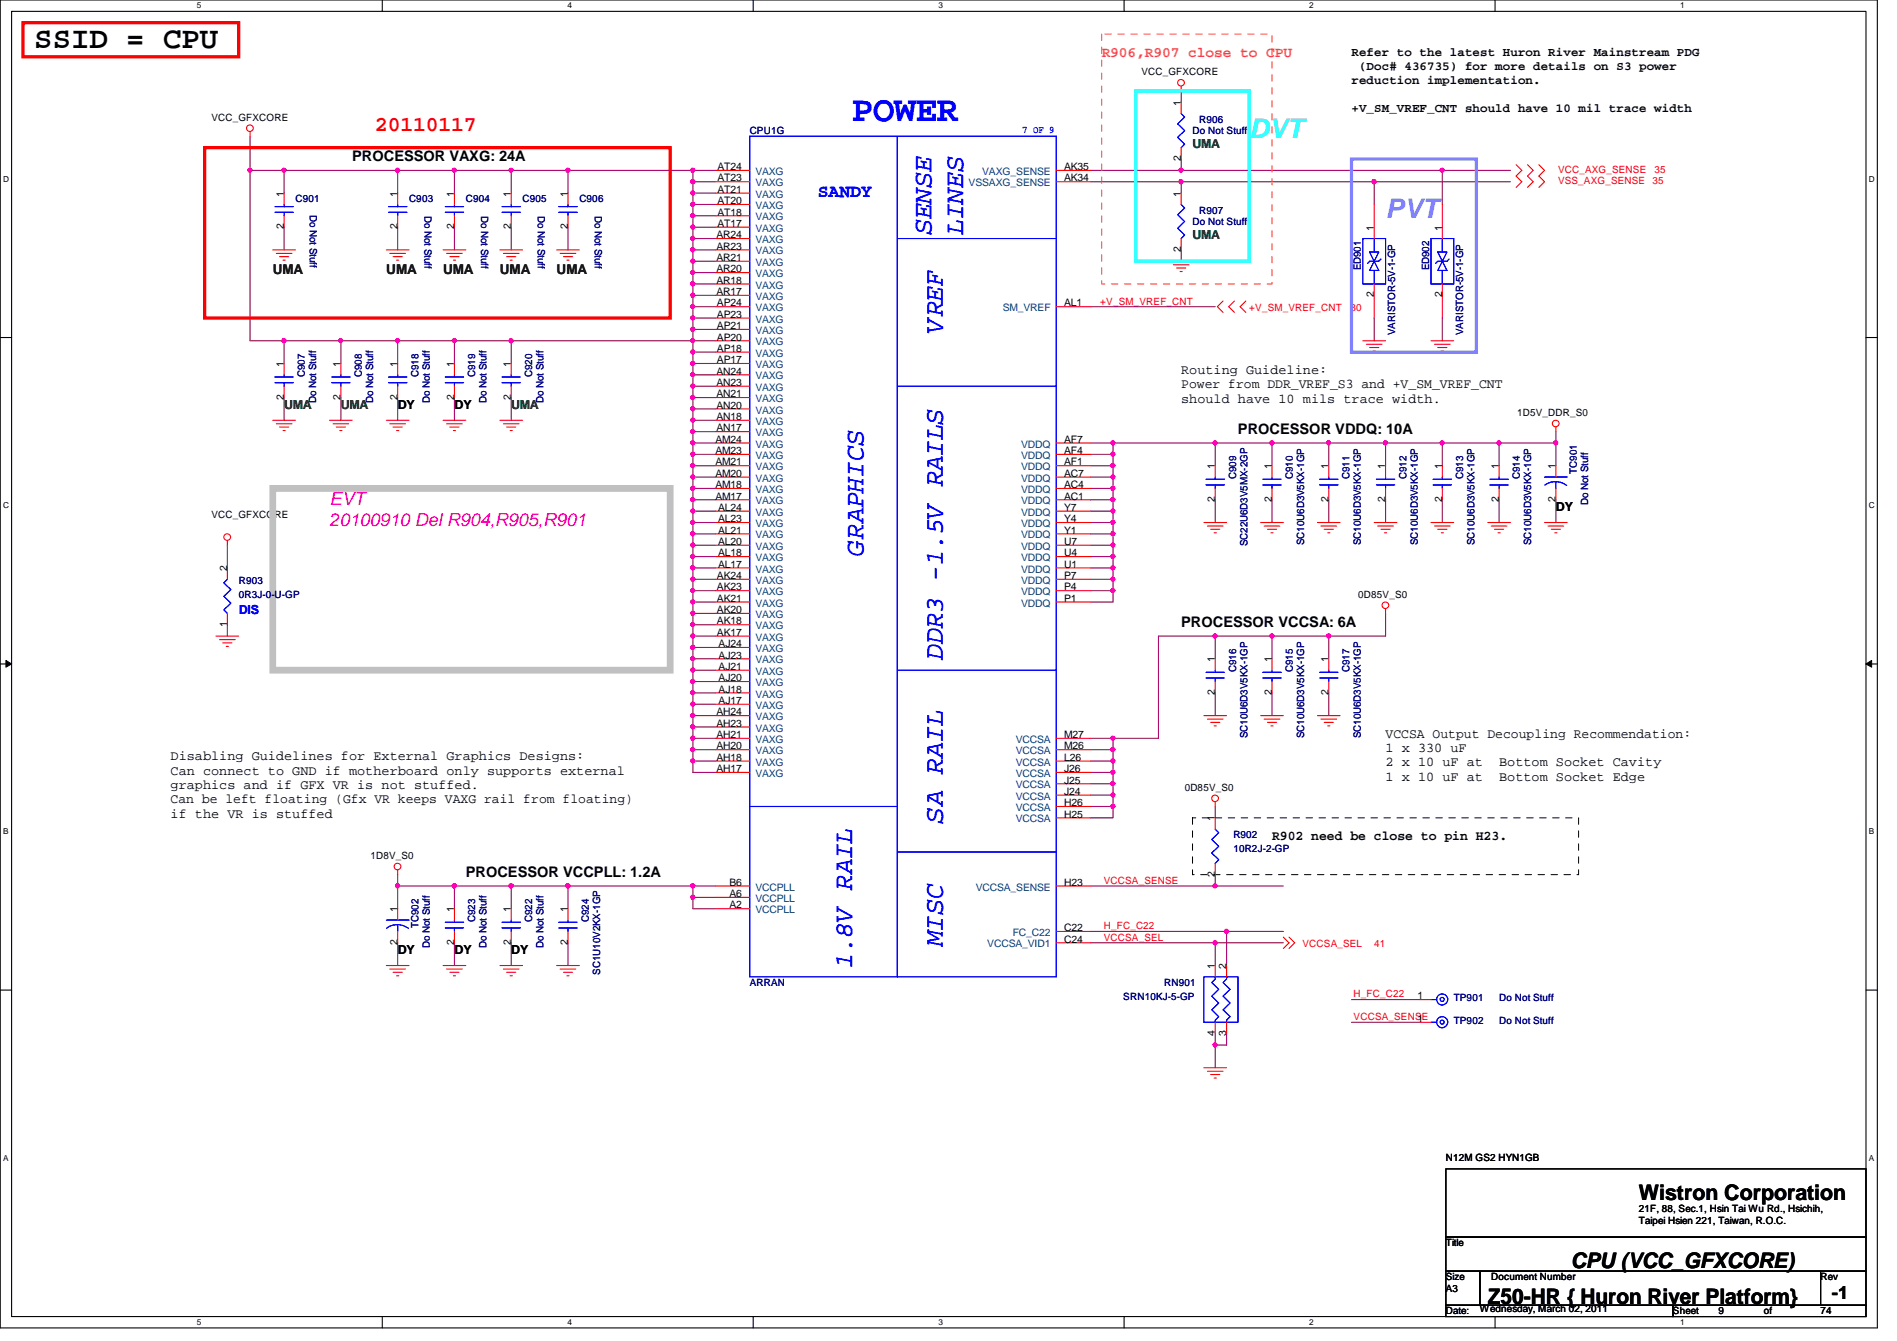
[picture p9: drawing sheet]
<svg xmlns="http://www.w3.org/2000/svg" width="297mm" height="210mm" viewBox="0 0 297 210" stroke-linecap="round" stroke-linejoin="round" font-family="sans-serif">
<defs><g id="words">
<text font-size="5.7" fill="#00f" x="133.4" y="18.9">POWER</text>
<text font-size="4.8" x="5.4" y="7.6">SSID = CPU</text>
<text font-size="4.2" fill="#0ff" x="195.6" y="21.7">DVT</text>
<text font-size="4.2" fill="#8080ff" x="217" y="34.1">PVT</text>
<g font-size="4.2" fill="#00f">
<text x="145.9" y="36.8" transform="rotate(-90 145.9 36.8)">SENSE</text>
<text x="150.8" y="36.8" transform="rotate(-90 150.8 36.8)">LINES</text>
<text x="147.7" y="52.1" transform="rotate(-90 147.7 52.1)">VREF</text>
<text x="135.2" y="87" transform="rotate(-90 135.2 87)">GRAPHICS</text>
<text x="147.7" y="103.3" transform="rotate(-90 147.7 103.3)">DDR3 -1.5V RAILS</text>
<text x="147.7" y="128.9" transform="rotate(-90 147.7 128.9)">SA RAIL</text>
<text x="147.7" y="148.1" transform="rotate(-90 147.7 148.1)">MISC</text>
<text x="133.4" y="151.7" transform="rotate(-90 133.4 151.7)">1.8V RAIL</text>
</g>
<text font-size="3.3" fill="#f00" x="58.7" y="20.5">20110117</text>
<g font-size="3.3">
<text x="256.6" y="187.9">Wistron Corporation</text>
<text x="246" y="198.5">CPU (VCC_GFXCORE)</text>
<text x="233" y="204">Z50-HR { Huron River Platform}</text>
</g>
<text font-size="2.8" fill="#00f" x="128.1" y="30.8">SANDY</text>
<g font-size="2.8" fill="#f0f">
<text x="51.6" y="79">EVT</text>
<text x="51.6" y="82.3">20100910 Del R904,R905,R901</text>
</g>
<text font-size="2.8" x="286.8" y="203.4">-1</text>
<text font-size="2.3" fill="#ff8000" x="172.5" y="9">R906,R907 close to CPU</text>
<g font-size="2.3">
<text x="55.2" y="25.2">PROCESSOR VAXG: 24A</text>
<text x="193.8" y="67.9">PROCESSOR VDDQ: 10A</text>
<text x="185" y="98.1">PROCESSOR VCCSA: 6A</text>
<text x="72.9" y="137.2">PROCESSOR VCCPLL: 1.2A</text>
</g>
<g font-size="2.1" fill="#004000">
<text x="42.7" y="42.9">UMA</text>
<text x="60.5" y="42.9">UMA</text>
<text x="69.4" y="42.9">UMA</text>
<text x="78.3" y="42.9">UMA</text>
<text x="87.2" y="42.9">UMA</text>
</g>
<g font-size="2.1">
<text x="185" y="58.5">Routing Guideline:</text>
<text x="185" y="60.8">Power from DDR_VREF_S3 and +V_SM_VREF_CNT</text>
<text x="185" y="63">should have 10 mils trace width.</text>
<text x="26.7" y="119">Disabling Guidelines for External Graphics Designs:</text>
<text x="217" y="115.4">VCCSA Output Decoupling Recommendation:</text>
<text x="217" y="117.7">1 x 330 uF</text>
<text x="217" y="119.9">2 x 10 uF at</text>
<text x="234.7" y="119.9">Bottom Socket Cavity</text>
<text x="26.7" y="121.2">Can connect to GND if motherboard only supports external</text>
<text x="26.7" y="123.5">graphics and if GFX VR is not stuffed.</text>
<text x="26.7" y="125.7">Can be left floating (Gfx VR keeps VAXG rail from floating)</text>
<text x="217" y="122.2">1 x 10 uF at</text>
<text x="234.7" y="122.2">Bottom Socket Edge</text>
<text x="26.7" y="128">if the VR is stuffed</text>
<text x="199.2" y="131.5">R902 need be close to pin H23.</text>
</g>
<g font-size="1.9">
<text x="211.6" y="8.7">Refer to the latest Huron River Mainstream PDG</text>
<text x="212.8" y="10.9">(Doc# 436735) for more details on S3 power</text>
<text x="211.6" y="13.1">reduction implementation.</text>
<text x="211.6" y="17.5">+V_SM_VREF_CNT should have 10 mil trace width</text>
<text x="62.3" y="64.1">DY</text>
<text x="71.2" y="64.1">DY</text>
<text x="243.6" y="80.1">DY</text>
<text x="62.3" y="149.4">DY</text>
<text x="71.2" y="149.4">DY</text>
<text x="80" y="149.4">DY</text>
</g>
<g font-size="1.9" fill="#008000">
<text x="186.7" y="23.2">UMA</text>
<text x="186.7" y="37.4">UMA</text>
<text x="44.5" y="64.1">UMA</text>
<text x="53.4" y="64.1">UMA</text>
<text x="80" y="64.1">UMA</text>
</g>
<text font-size="1.9" fill="#00f" x="37.4" y="96.1">DIS</text>
<g font-size="1.6">
<text x="178.7" y="11.8">VCC_GFXCORE</text>
<text x="184.9" y="16.6" transform="rotate(-90 184.9 16.6)">1</text>
<text x="33.1" y="18.9">VCC_GFXCORE</text>
<text x="112.3" y="26.6">AT24</text>
<text x="112.3" y="28.4">AT23</text>
<text x="166.6" y="28.4">AK34</text>
<text x="166.6" y="26.6">AK35</text>
<text x="184.9" y="25.2" transform="rotate(-90 184.9 25.2)">2</text>
<text x="44.4" y="35.9" transform="rotate(-90 44.4 35.9)">2</text>
<text x="44.4" y="30.8" transform="rotate(-90 44.4 30.8)">1</text>
<text x="62.2" y="35.9" transform="rotate(-90 62.2 35.9)">2</text>
<text x="62.2" y="30.8" transform="rotate(-90 62.2 30.8)">1</text>
<text x="71.1" y="35.9" transform="rotate(-90 71.1 35.9)">2</text>
<text x="71.1" y="30.8" transform="rotate(-90 71.1 30.8)">1</text>
<text x="80" y="35.9" transform="rotate(-90 80 35.9)">2</text>
<text x="80" y="30.8" transform="rotate(-90 80 30.8)">1</text>
<text x="88.9" y="35.9" transform="rotate(-90 88.9 35.9)">2</text>
<text x="88.9" y="30.8" transform="rotate(-90 88.9 30.8)">1</text>
<text x="112.3" y="30.2">AT21</text>
<text x="112.3" y="32">AT20</text>
<text x="112.3" y="33.7">AT18</text>
<text x="112.3" y="35.5">AT17</text>
<text x="184.9" y="30.8" transform="rotate(-90 184.9 30.8)">1</text>
<text x="112.2" y="37.3">AR24</text>
<text x="112.2" y="39.1">AR23</text>
<text x="112.2" y="40.9">AR21</text>
<text x="184.9" y="39.5" transform="rotate(-90 184.9 39.5)">2</text>
<text x="215.1" y="36.1" transform="rotate(-90 215.1 36.1)">1</text>
<text x="225.8" y="36.1" transform="rotate(-90 225.8 36.1)">1</text>
<text x="112.2" y="42.6">AR20</text>
<text x="112.2" y="44.4">AR18</text>
<text x="112.2" y="46.2">AR17</text>
<text x="112.3" y="48">AP24</text>
<text x="166.6" y="48">AL1</text>
<text x="215.1" y="46.6" transform="rotate(-90 215.1 46.6)">2</text>
<text x="225.8" y="46.6" transform="rotate(-90 225.8 46.6)">2</text>
<text x="112.3" y="49.7">AP23</text>
<text x="112.3" y="51.5">AP21</text>
<text x="112.3" y="53.3">AP20</text>
<text x="44.4" y="57.4" transform="rotate(-90 44.4 57.4)">1</text>
<text x="53.3" y="57.4" transform="rotate(-90 53.3 57.4)">1</text>
<text x="62.2" y="57.4" transform="rotate(-90 62.2 57.4)">1</text>
<text x="71.1" y="57.4" transform="rotate(-90 71.1 57.4)">1</text>
<text x="80" y="57.4" transform="rotate(-90 80 57.4)">1</text>
<text x="112.2" y="58.6">AN24</text>
<text x="112.3" y="55.1">AP18</text>
<text x="112.3" y="56.9">AP17</text>
<text x="44.4" y="62.6" transform="rotate(-90 44.4 62.6)">2</text>
<text x="53.3" y="62.6" transform="rotate(-90 53.3 62.6)">2</text>
<text x="62.2" y="62.6" transform="rotate(-90 62.2 62.6)">2</text>
<text x="71.1" y="62.6" transform="rotate(-90 71.1 62.6)">2</text>
<text x="80" y="62.6" transform="rotate(-90 80 62.6)">2</text>
<text x="112.2" y="60.4">AN23</text>
<text x="112.2" y="62.2">AN21</text>
<text x="112.2" y="64">AN20</text>
<text x="112.2" y="65.7">AN18</text>
<text x="237.6" y="65.1">1D5V_DDR_S0</text>
<text x="112" y="69.3">AM24</text>
<text x="112" y="71.1">AM23</text>
<text x="112.2" y="67.5">AN17</text>
<text x="166.6" y="69.3">AF7</text>
<text x="166.6" y="71.1">AF4</text>
<text x="112" y="72.9">AM21</text>
<text x="112" y="74.6">AM20</text>
<text x="112" y="76.4">AM18</text>
<text x="166.6" y="72.9">AF1</text>
<text x="166.6" y="74.6">AC7</text>
<text x="166.6" y="76.4">AC4</text>
<text x="190.2" y="73.4" transform="rotate(-90 190.2 73.4)">1</text>
<text x="199.1" y="73.4" transform="rotate(-90 199.1 73.4)">1</text>
<text x="208" y="73.4" transform="rotate(-90 208 73.4)">1</text>
<text x="216.9" y="73.4" transform="rotate(-90 216.9 73.4)">1</text>
<text x="225.8" y="73.4" transform="rotate(-90 225.8 73.4)">1</text>
<text x="234.7" y="73.4" transform="rotate(-90 234.7 73.4)">1</text>
<text x="243.6" y="73.4" transform="rotate(-90 243.6 73.4)">1</text>
<text x="33.1" y="81.1">VCC_GFXCORE</text>
<text x="112" y="78.2">AM17</text>
<text x="112.4" y="80">AL24</text>
<text x="112.4" y="81.7">AL23</text>
<text x="112.4" y="83.5">AL21</text>
<text x="166.6" y="78.2">AC1</text>
<text x="166.6" y="80">Y7</text>
<text x="166.6" y="81.7">Y4</text>
<text x="166.6" y="83.5">Y1</text>
<text x="190.2" y="78.6" transform="rotate(-90 190.2 78.6)">2</text>
<text x="199.1" y="78.6" transform="rotate(-90 199.1 78.6)">2</text>
<text x="208" y="78.6" transform="rotate(-90 208 78.6)">2</text>
<text x="216.9" y="78.6" transform="rotate(-90 216.9 78.6)">2</text>
<text x="225.8" y="78.6" transform="rotate(-90 225.8 78.6)">2</text>
<text x="234.7" y="78.6" transform="rotate(-90 234.7 78.6)">2</text>
<text x="243.6" y="78.6" transform="rotate(-90 243.6 78.6)">2</text>
<text x="35.6" y="89.5" transform="rotate(-90 35.6 89.5)">2</text>
<text x="112.4" y="85.3">AL20</text>
<text x="112.4" y="87.1">AL18</text>
<text x="112.4" y="88.9">AL17</text>
<text x="166.6" y="87.1">U4</text>
<text x="166.6" y="88.9">U1</text>
<text x="166.6" y="85.3">U7</text>
<text x="112.3" y="90.6">AK24</text>
<text x="112.3" y="92.4">AK23</text>
<text x="112.3" y="94.2">AK21</text>
<text x="112.3" y="96">AK20</text>
<text x="166.6" y="90.6">P7</text>
<text x="166.6" y="92.4">P4</text>
<text x="166.6" y="94.2">P1</text>
<text x="212.7" y="93.6">0D85V_S0</text>
<text x="35.6" y="98.1" transform="rotate(-90 35.6 98.1)">1</text>
<text x="112.3" y="97.7">AK18</text>
<text x="112.3" y="99.5">AK17</text>
<text x="112.5" y="101.3">AJ24</text>
<text x="112.5" y="103.1">AJ23</text>
<text x="112.5" y="104.9">AJ21</text>
<text x="112.5" y="106.6">AJ20</text>
<text x="190.2" y="103.7" transform="rotate(-90 190.2 103.7)">1</text>
<text x="199.1" y="103.7" transform="rotate(-90 199.1 103.7)">1</text>
<text x="208" y="103.7" transform="rotate(-90 208 103.7)">1</text>
<text x="112.2" y="112">AH24</text>
<text x="112.2" y="113.7">AH23</text>
<text x="112.5" y="108.4">AJ18</text>
<text x="112.5" y="110.2">AJ17</text>
<text x="190.2" y="108.8" transform="rotate(-90 190.2 108.8)">2</text>
<text x="199.1" y="108.8" transform="rotate(-90 199.1 108.8)">2</text>
<text x="208" y="108.8" transform="rotate(-90 208 108.8)">2</text>
<text x="112.2" y="115.5">AH21</text>
<text x="112.2" y="117.3">AH20</text>
<text x="112.2" y="119.1">AH18</text>
<text x="166.6" y="115.5">M27</text>
<text x="166.6" y="117.3">M26</text>
<text x="166.6" y="119.1">L26</text>
<text x="112.2" y="120.9">AH17</text>
<text x="166.6" y="120.9">J26</text>
<text x="166.6" y="122.6">J25</text>
<text x="166.6" y="124.4">J24</text>
<text x="185.5" y="123.8">0D85V_S0</text>
<text x="166.6" y="126.2">H26</text>
<text x="166.6" y="128">H25</text>
<text x="190.2" y="128.6" transform="rotate(-90 190.2 128.6)">1</text>
<text x="58" y="134.5">1D8V_S0</text>
<text x="190.2" y="137.2" transform="rotate(-90 190.2 137.2)">2</text>
<text x="62.2" y="142.8" transform="rotate(-90 62.2 142.8)">1</text>
<text x="71.1" y="142.8" transform="rotate(-90 71.1 142.8)">1</text>
<text x="80" y="142.8" transform="rotate(-90 80 142.8)">1</text>
<text x="88.9" y="142.8" transform="rotate(-90 88.9 142.8)">1</text>
<text x="114.2" y="138.6">B6</text>
<text x="114.2" y="140.4">A6</text>
<text x="114.2" y="142.2">A2</text>
<text x="166.6" y="138.6">H23</text>
<text x="62.2" y="147.9" transform="rotate(-90 62.2 147.9)">2</text>
<text x="71.1" y="147.9" transform="rotate(-90 71.1 147.9)">2</text>
<text x="80" y="147.9" transform="rotate(-90 80 147.9)">2</text>
<text x="88.9" y="147.9" transform="rotate(-90 88.9 147.9)">2</text>
<text x="166.6" y="145.8">C22</text>
<text x="166.6" y="147.5">C24</text>
<text x="190.2" y="151.7" transform="rotate(-90 190.2 151.7)">1</text>
<text x="192" y="151.7" transform="rotate(-90 192 151.7)">2</text>
<text x="222" y="156.4">1</text>
<text x="222" y="160">1</text>
<text x="190.2" y="162.1" transform="rotate(-90 190.2 162.1)">4</text>
<text x="192" y="162.1" transform="rotate(-90 192 162.1)">3</text>
<text x="226.4" y="181.7">N12M GS2 HYN1GB</text>
<text x="256.6" y="189.7">21F, 88, Sec.1, Hsin Tai Wu Rd., Hsichih,</text>
<text x="256.6" y="191.6">Taipei Hsien 221, Taiwan, R.O.C.</text>
<text x="226.4" y="195.1">Title</text>
<text x="226.4" y="200.4">Size</text>
<text x="226.4" y="202.2">A3</text>
<text x="233.5" y="200.4">Document Number</text>
<text x="285.1" y="200.4">Rev</text>
<text x="226.4" y="205.7">Date:</text>
<text x="231.7" y="205.4">Wednesday, March 02, 2011</text>
<text x="262" y="205.7">Sheet</text>
<text x="269.1" y="205.7">9</text>
<text x="276.2" y="205.7">of</text>
<text x="285.1" y="205.7">74</text>
</g>
<g font-size="1.6" fill="#000080">
<text x="117.4" y="21">CPU1G</text>
<text x="186.7" y="21">Do Not Stuff</text>
<text x="187.8" y="19.2">R906</text>
<text x="46.3" y="31.7">C901</text>
<text x="48.5" y="33.6" transform="rotate(90 48.5 33.6)">Do Not Stuff</text>
<text x="64" y="31.7">C903</text>
<text x="66.5" y="33.8" transform="rotate(90 66.5 33.8)">Do Not Stuff</text>
<text x="72.9" y="31.7">C904</text>
<text x="75.4" y="33.8" transform="rotate(90 75.4 33.8)">Do Not Stuff</text>
<text x="81.8" y="31.7">C905</text>
<text x="84.2" y="33.8" transform="rotate(90 84.2 33.8)">Do Not Stuff</text>
<text x="90.7" y="31.7">C906</text>
<text x="93.1" y="33.8" transform="rotate(90 93.1 33.8)">Do Not Stuff</text>
<text x="186.7" y="35.2">Do Not Stuff</text>
<text x="187.8" y="33.4">R907</text>
<text x="213.1" y="42.3" transform="rotate(-90 213.1 42.3)">ED901</text>
<text x="223.8" y="42.3" transform="rotate(-90 223.8 42.3)">ED902</text>
<text x="218.4" y="52.5" transform="rotate(-90 218.4 52.5)">VARISTOR-5V-1-GP</text>
<text x="229.1" y="52.5" transform="rotate(-90 229.1 52.5)">VARISTOR-5V-1-GP</text>
<text x="47.7" y="59" transform="rotate(-90 47.7 59)">C907</text>
<text x="56.6" y="59" transform="rotate(-90 56.6 59)">C908</text>
<text x="65.5" y="59" transform="rotate(-90 65.5 59)">C918</text>
<text x="74.4" y="59" transform="rotate(-90 74.4 59)">C919</text>
<text x="83.3" y="59" transform="rotate(-90 83.3 59)">C920</text>
<text x="49.5" y="63.1" transform="rotate(-90 49.5 63.1)">Do Not Stuff</text>
<text x="58.4" y="63.1" transform="rotate(-90 58.4 63.1)">Do Not Stuff</text>
<text x="67.3" y="63.1" transform="rotate(-90 67.3 63.1)">Do Not Stuff</text>
<text x="76.2" y="63.1" transform="rotate(-90 76.2 63.1)">Do Not Stuff</text>
<text x="85.1" y="63.1" transform="rotate(-90 85.1 63.1)">Do Not Stuff</text>
<text x="193.5" y="75" transform="rotate(-90 193.5 75)">C909</text>
<text x="202.4" y="75" transform="rotate(-90 202.4 75)">C910</text>
<text x="211.3" y="75" transform="rotate(-90 211.3 75)">C911</text>
<text x="220.2" y="75" transform="rotate(-90 220.2 75)">C912</text>
<text x="229.1" y="75" transform="rotate(-90 229.1 75)">C913</text>
<text x="238" y="75" transform="rotate(-90 238 75)">C914</text>
<text x="246.9" y="74.1" transform="rotate(-90 246.9 74.1)">TC901</text>
<text x="248.7" y="79.1" transform="rotate(-90 248.7 79.1)">Do Not Stuff</text>
<text x="195.3" y="85.5" transform="rotate(-90 195.3 85.5)">SC22U6D3V5MX-2GP</text>
<text x="204.2" y="85.3" transform="rotate(-90 204.2 85.3)">SC10U6D3V5KX-1GP</text>
<text x="213.1" y="85.3" transform="rotate(-90 213.1 85.3)">SC10U6D3V5KX-1GP</text>
<text x="222" y="85.3" transform="rotate(-90 222 85.3)">SC10U6D3V5KX-1GP</text>
<text x="230.9" y="85.3" transform="rotate(-90 230.9 85.3)">SC10U6D3V5KX-1GP</text>
<text x="239.8" y="85.3" transform="rotate(-90 239.8 85.3)">SC10U6D3V5KX-1GP</text>
<text x="37.4" y="91.4">R903</text>
<text x="37.4" y="93.6">0R3J-0-U-GP</text>
<text x="193.5" y="105.2" transform="rotate(-90 193.5 105.2)">C916</text>
<text x="202.4" y="105.2" transform="rotate(-90 202.4 105.2)">C915</text>
<text x="211.3" y="105.2" transform="rotate(-90 211.3 105.2)">C917</text>
<text x="195.3" y="115.6" transform="rotate(-90 195.3 115.6)">SC10U6D3V5KX-1GP</text>
<text x="204.2" y="115.6" transform="rotate(-90 204.2 115.6)">SC10U6D3V5KX-1GP</text>
<text x="213.1" y="115.6" transform="rotate(-90 213.1 115.6)">SC10U6D3V5KX-1GP</text>
<text x="193.1" y="131.2">R902</text>
<text x="193.1" y="133.3">10R2J-2-GP</text>
<text x="65.5" y="145.2" transform="rotate(-90 65.5 145.2)">TC902</text>
<text x="67.3" y="148.5" transform="rotate(-90 67.3 148.5)">Do Not Stuff</text>
<text x="74.4" y="144.4" transform="rotate(-90 74.4 144.4)">C923</text>
<text x="76.2" y="148.5" transform="rotate(-90 76.2 148.5)">Do Not Stuff</text>
<text x="83.3" y="144.4" transform="rotate(-90 83.3 144.4)">C922</text>
<text x="85.1" y="148.5" transform="rotate(-90 85.1 148.5)">Do Not Stuff</text>
<text x="92.2" y="144.4" transform="rotate(-90 92.2 144.4)">C924</text>
<text x="94" y="152.6" transform="rotate(-90 94 152.6)">SC1U10V2KX-1GP</text>
<text x="117.4" y="154.3">ARRAN</text>
<text x="182.3" y="154.3">RN901</text>
<text x="175.9" y="156.5">SRN10KJ-5-GP</text>
<text x="227.6" y="156.7">TP901</text>
<text x="227.6" y="160.2">TP902</text>
<text x="234.7" y="156.7">Do Not Stuff</text>
<text x="234.7" y="160.2">Do Not Stuff</text>
</g>
<text font-size="1.6" fill="#00f" x="160.1" y="20.8">7 OF 9</text>
<g font-size="1.6" fill="#004080">
<text x="118.3" y="27.4">VAXG</text>
<text x="118.3" y="29.2">VAXG</text>
<text x="151.7" y="29.2">VSSAXG_SENSE</text>
<text x="153.8" y="27.4">VAXG_SENSE</text>
<text x="118.3" y="30.9">VAXG</text>
<text x="118.3" y="32.7">VAXG</text>
<text x="118.3" y="34.5">VAXG</text>
<text x="118.3" y="36.3">VAXG</text>
<text x="118.3" y="38.1">VAXG</text>
<text x="118.3" y="39.8">VAXG</text>
<text x="118.3" y="41.6">VAXG</text>
<text x="118.3" y="43.4">VAXG</text>
<text x="118.3" y="45.2">VAXG</text>
<text x="118.3" y="46.9">VAXG</text>
<text x="118.3" y="48.7">VAXG</text>
<text x="118.3" y="50.5">VAXG</text>
<text x="118.3" y="52.3">VAXG</text>
<text x="157" y="48.7">SM_VREF</text>
<text x="118.3" y="54.1">VAXG</text>
<text x="118.3" y="55.8">VAXG</text>
<text x="118.3" y="57.6">VAXG</text>
<text x="118.3" y="59.4">VAXG</text>
<text x="118.3" y="61.2">VAXG</text>
<text x="118.3" y="62.9">VAXG</text>
<text x="118.3" y="64.7">VAXG</text>
<text x="118.3" y="66.5">VAXG</text>
<text x="118.3" y="68.3">VAXG</text>
<text x="118.3" y="70.1">VAXG</text>
<text x="118.3" y="71.8">VAXG</text>
<text x="159.9" y="70.1">VDDQ</text>
<text x="159.9" y="71.8">VDDQ</text>
<text x="118.3" y="73.6">VAXG</text>
<text x="118.3" y="75.4">VAXG</text>
<text x="118.3" y="77.2">VAXG</text>
<text x="159.9" y="73.6">VDDQ</text>
<text x="159.9" y="75.4">VDDQ</text>
<text x="159.9" y="77.2">VDDQ</text>
<text x="118.3" y="79">VAXG</text>
<text x="118.3" y="80.7">VAXG</text>
<text x="118.3" y="82.5">VAXG</text>
<text x="159.9" y="79">VDDQ</text>
<text x="159.9" y="80.7">VDDQ</text>
<text x="159.9" y="82.5">VDDQ</text>
<text x="118.3" y="84.3">VAXG</text>
<text x="118.3" y="86.1">VAXG</text>
<text x="118.3" y="87.8">VAXG</text>
<text x="118.3" y="89.6">VAXG</text>
<text x="159.9" y="87.8">VDDQ</text>
<text x="159.9" y="89.6">VDDQ</text>
<text x="159.9" y="84.3">VDDQ</text>
<text x="159.9" y="86.1">VDDQ</text>
<text x="118.3" y="91.4">VAXG</text>
<text x="118.3" y="93.2">VAXG</text>
<text x="118.3" y="95">VAXG</text>
<text x="159.9" y="91.4">VDDQ</text>
<text x="159.9" y="93.2">VDDQ</text>
<text x="159.9" y="95">VDDQ</text>
<text x="118.3" y="96.7">VAXG</text>
<text x="118.3" y="98.5">VAXG</text>
<text x="118.3" y="100.3">VAXG</text>
<text x="118.3" y="102.1">VAXG</text>
<text x="118.3" y="103.8">VAXG</text>
<text x="118.3" y="105.6">VAXG</text>
<text x="118.3" y="107.4">VAXG</text>
<text x="118.3" y="109.2">VAXG</text>
<text x="118.3" y="111">VAXG</text>
<text x="118.3" y="112.7">VAXG</text>
<text x="118.3" y="114.5">VAXG</text>
<text x="118.3" y="116.3">VAXG</text>
<text x="118.3" y="118.1">VAXG</text>
<text x="118.3" y="119.8">VAXG</text>
<text x="159" y="116.3">VCCSA</text>
<text x="159" y="118.1">VCCSA</text>
<text x="159" y="119.8">VCCSA</text>
<text x="118.3" y="121.6">VAXG</text>
<text x="159" y="121.6">VCCSA</text>
<text x="159" y="123.4">VCCSA</text>
<text x="159" y="125.2">VCCSA</text>
<text x="159" y="127">VCCSA</text>
<text x="159" y="128.7">VCCSA</text>
<text x="118.3" y="139.4">VCCPLL</text>
<text x="118.3" y="141.2">VCCPLL</text>
<text x="118.3" y="143">VCCPLL</text>
<text x="152.8" y="139.4">VCCSA_SENSE</text>
<text x="154.6" y="148.3">VCCSA_VID1</text>
<text x="158.6" y="146.5">FC_C22</text>
</g>
<g font-size="1.6" fill="#f00">
<text x="244" y="27.1">VCC_AXG_SENSE</text>
<text x="244" y="28.8">VSS_AXG_SENSE</text>
<text x="258.7" y="28.8">35</text>
<text x="259.1" y="27.1">35</text>
<text x="172.3" y="47.7">+V_SM_VREF_CNT</text>
<text x="195.6" y="48.7">+V_SM_VREF_CNT</text>
<text x="211.5" y="48.7">30</text>
<text x="172.8" y="138.3">VCCSA_SENSE</text>
<text x="172.8" y="147.2">VCCSA_SEL</text>
<text x="172.8" y="145.5">H_FC_C22</text>
<text x="204" y="148.3">VCCSA_SEL</text>
<text x="215.2" y="148.3">41</text>
<text x="212" y="156.1">H_FC_C22</text>
<text x="212" y="159.7">VCCSA_SENSE</text>
</g>
<g font-size="1.3">
<text x="30.8" y="1.3">5</text>
<text x="88.9" y="1.3">4</text>
<text x="146.9" y="1.3">3</text>
<text x="205" y="1.3">2</text>
<text x="263.1" y="1.3">1</text>
<text x=".5" y="28.4">D</text>
<text x="292.6" y="28.4">D</text>
<text x=".5" y="79.5">C</text>
<text x="292.6" y="79.5">C</text>
<text x=".5" y="130.6">B</text>
<text x="292.6" y="130.6">B</text>
<text x=".5" y="181.7">A</text>
<text x="292.6" y="181.7">A</text>
<text x="30.8" y="207.4">5</text>
<text x="88.9" y="207.4">4</text>
<text x="146.9" y="207.4">3</text>
<text x="205" y="207.4">2</text>
<text x="263.1" y="207.4">1</text>
</g>
</g></defs>
<path d="M0 0h294v207.9h-294zM1.8 1.8h290.4v204.3h-290.4z" fill="none" stroke="#000" stroke-width=".17"/>
<g fill="#fff">
<path d="M30.8 .2h.7v1.4h-.7z"/>
<path d="M30.8 206.2h.7v1.4h-.7z"/>
</g>
<path d="M59.9 0v1.8M59.9 206.1v1.8" fill="none" stroke="#000" stroke-width=".17"/>
<g fill="#fff">
<path d="M88.9 .2h.6v1.4h-.6z"/>
<path d="M88.9 206.2h.6v1.4h-.6z"/>
</g>
<path d="M117.9 0v1.8M117.9 206.1v1.8" fill="none" stroke="#000" stroke-width=".17"/>
<g fill="#fff">
<path d="M146.9 .2h.7v1.4h-.7z"/>
<path d="M146.9 206.2h.7v1.4h-.7z"/>
</g>
<path d="M176 0v1.8M176 206.1v1.8" fill="none" stroke="#000" stroke-width=".17"/>
<g fill="#fff">
<path d="M205 .2h.7v1.4h-.7z"/>
<path d="M205 206.2h.7v1.4h-.7z"/>
</g>
<path d="M234.1 0v1.8M234.1 206.1v1.8" fill="none" stroke="#000" stroke-width=".17"/>
<g fill="#fff">
<path d="M263.1 .2h.7v1.4h-.7z"/>
<path d="M263.1 206.2h.7v1.4h-.7z"/>
<path d="M.5 27.3h.9v1.4h-.9z"/>
<path d="M292.6 27.3h.9v1.4h-.9z"/>
<path d="M.5 78.4h.9v1.4h-.9z"/>
<path d="M292.6 78.4h.9v1.4h-.9z"/>
</g>
<path d="M0 52.8h1.8M292.2 52.8h1.8" fill="none" stroke="#000" stroke-width=".17"/>
<g fill="#fff">
<path d="M.5 129.5h.8v1.4h-.8z"/>
<path d="M292.6 129.5h.9v1.4h-.9z"/>
</g>
<path d="M0 103.9h1.8M292.2 103.9h1.8" fill="none" stroke="#000" stroke-width=".17"/>
<path d="M.9 103.4l.9 .5-.9 .5zM292.2 103.9l.9-.5v1z" fill="#000"/>
<path d="M.9 103.4l.9 .5-.9 .5zM292.2 103.9l.9-.5v1z" fill="none" stroke="#000" stroke-width=".16"/>
<g fill="#fff">
<path d="M.5 180.5h.8v1.4h-.8z"/>
<path d="M292.6 180.5h.9v1.4h-.9z"/>
</g>
<path d="M0 155h1.8M292.2 155h1.8" fill="none" stroke="#000" stroke-width=".17"/>
<path d="M170.7 69.3h3.6M199.2 69.3h-8.9v3.6" fill="none" stroke="#800040" stroke-width=".17"/>
<circle cx="190.3" cy="69.3" r=".32" fill="#f0f"/>
<circle cx="190.3" cy="69.3" r=".32" fill="none" stroke="#f0f" stroke-width=".17"/>
<path d="M208.1 69.3h-8.9v3.6" fill="none" stroke="#800040" stroke-width=".17"/>
<circle cx="199.2" cy="69.3" r=".32" fill="#f0f"/>
<circle cx="199.2" cy="69.3" r=".32" fill="none" stroke="#f0f" stroke-width=".17"/>
<path d="M217 69.3h-8.9v3.6" fill="none" stroke="#800040" stroke-width=".17"/>
<circle cx="208" cy="69.3" r=".32" fill="#f0f"/>
<circle cx="208" cy="69.3" r=".32" fill="none" stroke="#f0f" stroke-width=".17"/>
<path d="M225.8 69.3h-8.8v3.6" fill="none" stroke="#800040" stroke-width=".17"/>
<circle cx="216.9" cy="69.3" r=".32" fill="#f0f"/>
<circle cx="216.9" cy="69.3" r=".32" fill="none" stroke="#f0f" stroke-width=".17"/>
<path d="M174.3 69.3v1.8h-3.6M190.3 78.2v3.6M199.2 78.2v3.6M208.1 78.2v3.6M217 78.2v3.6" fill="none" stroke="#800040" stroke-width=".17"/>
<circle cx="174.3" cy="69.3" r=".32" fill="#f0f"/>
<circle cx="174.3" cy="69.3" r=".32" fill="none" stroke="#f0f" stroke-width=".17"/>
<path d="M174.3 71.1v1.8h-3.6" fill="none" stroke="#800040" stroke-width=".17"/>
<circle cx="174.3" cy="71.1" r=".32" fill="#f0f"/>
<circle cx="174.3" cy="71.1" r=".32" fill="none" stroke="#f0f" stroke-width=".17"/>
<path d="M174.3 72.9v1.8h-3.6" fill="none" stroke="#800040" stroke-width=".17"/>
<circle cx="174.3" cy="72.9" r=".32" fill="#f0f"/>
<circle cx="174.3" cy="72.9" r=".32" fill="none" stroke="#f0f" stroke-width=".17"/>
<path d="M174.3 74.7v1.8h-3.6" fill="none" stroke="#800040" stroke-width=".17"/>
<circle cx="174.3" cy="74.6" r=".32" fill="#f0f"/>
<circle cx="174.3" cy="74.6" r=".32" fill="none" stroke="#f0f" stroke-width=".17"/>
<path d="M174.3 76.5v1.7h-3.6" fill="none" stroke="#800040" stroke-width=".17"/>
<circle cx="174.3" cy="76.4" r=".32" fill="#f0f"/>
<circle cx="174.3" cy="76.4" r=".32" fill="none" stroke="#f0f" stroke-width=".17"/>
<path d="M174.3 78.2v1.8h-3.6" fill="none" stroke="#800040" stroke-width=".17"/>
<circle cx="174.3" cy="78.2" r=".32" fill="#f0f"/>
<circle cx="174.3" cy="78.2" r=".32" fill="none" stroke="#f0f" stroke-width=".17"/>
<path d="M170.7 85.3h3.6M170.7 87.1h3.6M170.7 88.9h3.6M170.7 90.7h3.6M170.7 92.5h3.6M170.7 83.6h3.6M174.3 80v1.8h-3.6" fill="none" stroke="#800040" stroke-width=".17"/>
<circle cx="174.3" cy="80" r=".32" fill="#f0f"/>
<circle cx="174.3" cy="80" r=".32" fill="none" stroke="#f0f" stroke-width=".17"/>
<path d="M174.3 83.6v1.7" fill="none" stroke="#800040" stroke-width=".17"/>
<circle cx="174.3" cy="83.5" r=".32" fill="#f0f"/>
<circle cx="174.3" cy="83.5" r=".32" fill="none" stroke="#f0f" stroke-width=".17"/>
<path d="M174.3 81.8v1.8" fill="none" stroke="#800040" stroke-width=".17"/>
<circle cx="174.3" cy="81.8" r=".32" fill="#f0f"/>
<circle cx="174.3" cy="81.8" r=".32" fill="none" stroke="#f0f" stroke-width=".17"/>
<path d="M174.3 87.1v1.8" fill="none" stroke="#800040" stroke-width=".17"/>
<circle cx="174.3" cy="87.1" r=".32" fill="#f0f"/>
<circle cx="174.3" cy="87.1" r=".32" fill="none" stroke="#f0f" stroke-width=".17"/>
<path d="M174.3 85.3v1.8" fill="none" stroke="#800040" stroke-width=".17"/>
<circle cx="174.3" cy="85.3" r=".32" fill="#f0f"/>
<circle cx="174.3" cy="85.3" r=".32" fill="none" stroke="#f0f" stroke-width=".17"/>
<path d="M174.3 90.7v1.8" fill="none" stroke="#800040" stroke-width=".17"/>
<circle cx="174.3" cy="90.7" r=".32" fill="#f0f"/>
<circle cx="174.3" cy="90.7" r=".32" fill="none" stroke="#f0f" stroke-width=".17"/>
<path d="M174.3 88.9v1.8" fill="none" stroke="#800040" stroke-width=".17"/>
<circle cx="174.3" cy="88.9" r=".32" fill="#f0f"/>
<circle cx="174.3" cy="88.9" r=".32" fill="none" stroke="#f0f" stroke-width=".17"/>
<path d="M174.3 92.5v1.7h-3.6" fill="none" stroke="#800040" stroke-width=".17"/>
<circle cx="174.3" cy="92.4" r=".32" fill="#f0f"/>
<circle cx="174.3" cy="92.4" r=".32" fill="none" stroke="#f0f" stroke-width=".17"/>
<path d="M174.3 69.3h16M225.8 69.3h8.9" fill="none" stroke="#800040" stroke-width=".17"/>
<circle cx="225.8" cy="69.3" r=".32" fill="#f0f"/>
<circle cx="225.8" cy="69.3" r=".32" fill="none" stroke="#f0f" stroke-width=".17"/>
<path d="M225.8 69.3v3.6M234.7 69.3v3.6M243.6 69.3v3.6" fill="none" stroke="#800040" stroke-width=".17"/>
<circle cx="243.6" cy="69.3" r=".32" fill="#f0f"/>
<circle cx="243.6" cy="69.3" r=".32" fill="none" stroke="#f0f" stroke-width=".17"/>
<path d="M225.8 26.7h10.7" fill="none" stroke="#800040" stroke-width=".17"/>
<circle cx="225.8" cy="26.6" r=".32" fill="#f0f"/>
<circle cx="225.8" cy="26.6" r=".32" fill="none" stroke="#f0f" stroke-width=".17"/>
<path d="M215.2 28.4h21.3" fill="none" stroke="#800040" stroke-width=".17"/>
<circle cx="215.2" cy="28.4" r=".32" fill="#f0f"/>
<circle cx="215.2" cy="28.4" r=".32" fill="none" stroke="#f0f" stroke-width=".17"/>
<path d="M225.8 78.2v3.6M234.7 78.2v3.6M243.6 67.6v1.7M243.6 78.2v3.6M112.1 80h-3.6v1.8" fill="none" stroke="#800040" stroke-width=".17"/>
<circle cx="108.5" cy="80" r=".32" fill="#f0f"/>
<circle cx="108.5" cy="80" r=".32" fill="none" stroke="#f0f" stroke-width=".17"/>
<path d="M112.1 67.6h-3.6v1.7" fill="none" stroke="#800040" stroke-width=".17"/>
<circle cx="108.5" cy="67.5" r=".32" fill="#f0f"/>
<circle cx="108.5" cy="67.5" r=".32" fill="none" stroke="#f0f" stroke-width=".17"/>
<path d="M39.2 21.3v5.4" fill="none" stroke="#800040" stroke-width=".17"/>
<circle cx="39.1" cy="26.6" r=".32" fill="#f0f"/>
<circle cx="39.1" cy="26.6" r=".32" fill="none" stroke="#f0f" stroke-width=".17"/>
<path d="M62.3 30.2v-3.5h8.9v3.5" fill="none" stroke="#800040" stroke-width=".17"/>
<circle cx="62.2" cy="26.6" r=".32" fill="#f0f"/>
<circle cx="62.2" cy="26.6" r=".32" fill="none" stroke="#f0f" stroke-width=".17"/>
<path d="M80 26.7h8.9v3.5M88.9 35.6v3.5" fill="none" stroke="#800040" stroke-width=".17"/>
<circle cx="80" cy="26.6" r=".32" fill="#f0f"/>
<circle cx="80" cy="26.6" r=".32" fill="none" stroke="#f0f" stroke-width=".17"/>
<path d="M80 35.6v3.5M112.1 78.2h-3.6v1.8" fill="none" stroke="#800040" stroke-width=".17"/>
<circle cx="108.5" cy="78.2" r=".32" fill="#f0f"/>
<circle cx="108.5" cy="78.2" r=".32" fill="none" stroke="#f0f" stroke-width=".17"/>
<path d="M71.2 26.7h8.8v3.5" fill="none" stroke="#800040" stroke-width=".17"/>
<circle cx="71.1" cy="26.6" r=".32" fill="#f0f"/>
<circle cx="71.1" cy="26.6" r=".32" fill="none" stroke="#f0f" stroke-width=".17"/>
<path d="M44.5 35.6v3.5M44.5 26.7v3.5M62.3 35.6v3.5M71.2 35.6v3.5" fill="none" stroke="#800040" stroke-width=".17"/>
<circle cx="44.5" cy="26.6" r=".32" fill="#f0f"/>
<circle cx="44.5" cy="26.6" r=".32" fill="none" stroke="#f0f" stroke-width=".17"/>
<path d="M44.5 26.7h17.8M108.5 26.7v1.7" fill="none" stroke="#800040" stroke-width=".17"/>
<circle cx="108.5" cy="28.4" r=".32" fill="#f0f"/>
<circle cx="108.5" cy="28.4" r=".32" fill="none" stroke="#f0f" stroke-width=".17"/>
<circle cx="108.5" cy="26.6" r=".32" fill="#f0f"/>
<circle cx="108.5" cy="26.6" r=".32" fill="none" stroke="#f0f" stroke-width=".17"/>
<path d="M108.5 88.9h3.6" fill="none" stroke="#800040" stroke-width=".17"/>
<circle cx="108.5" cy="88.9" r=".32" fill="#f0f"/>
<circle cx="108.5" cy="88.9" r=".32" fill="none" stroke="#f0f" stroke-width=".17"/>
<path d="M112.1 65.8h-3.6v1.8" fill="none" stroke="#800040" stroke-width=".17"/>
<circle cx="108.5" cy="65.8" r=".32" fill="#f0f"/>
<circle cx="108.5" cy="65.8" r=".32" fill="none" stroke="#f0f" stroke-width=".17"/>
<path d="M112.1 76.5h-3.6v1.7" fill="none" stroke="#800040" stroke-width=".17"/>
<circle cx="108.5" cy="76.4" r=".32" fill="#f0f"/>
<circle cx="108.5" cy="76.4" r=".32" fill="none" stroke="#f0f" stroke-width=".17"/>
<path d="M108.5 87.1h3.6" fill="none" stroke="#800040" stroke-width=".17"/>
<circle cx="108.5" cy="87.1" r=".32" fill="#f0f"/>
<circle cx="108.5" cy="87.1" r=".32" fill="none" stroke="#f0f" stroke-width=".17"/>
<path d="M108.5 55.1h3.6M108.5 42.7h3.6M108.5 87.1v1.8" fill="none" stroke="#800040" stroke-width=".17"/>
<circle cx="108.5" cy="42.6" r=".32" fill="#f0f"/>
<circle cx="108.5" cy="42.6" r=".32" fill="none" stroke="#f0f" stroke-width=".17"/>
<path d="M108.5 53.3h3.6M108.5 40.9h3.6M108.5 51.6h3.6M108.5 49.8h3.6M108.5 64h3.6M108.5 62.2h3.6M108.5 60.5h3.6" fill="none" stroke="#800040" stroke-width=".17"/>
<circle cx="108.5" cy="60.4" r=".32" fill="#f0f"/>
<circle cx="108.5" cy="60.4" r=".32" fill="none" stroke="#f0f" stroke-width=".17"/>
<path d="M108.5 48h3.6" fill="none" stroke="#800040" stroke-width=".17"/>
<circle cx="108.5" cy="48" r=".32" fill="#f0f"/>
<circle cx="108.5" cy="48" r=".32" fill="none" stroke="#f0f" stroke-width=".17"/>
<path d="M108.5 58.7h3.6M108.5 46.2h3.6" fill="none" stroke="#800040" stroke-width=".17"/>
<circle cx="108.5" cy="46.2" r=".32" fill="#f0f"/>
<circle cx="108.5" cy="46.2" r=".32" fill="none" stroke="#f0f" stroke-width=".17"/>
<path d="M108.5 56.9h3.6M108.5 44.4h3.6" fill="none" stroke="#800040" stroke-width=".17"/>
<circle cx="108.5" cy="44.4" r=".32" fill="#f0f"/>
<circle cx="108.5" cy="44.4" r=".32" fill="none" stroke="#f0f" stroke-width=".17"/>
<path d="M108.5 51.6v1.7" fill="none" stroke="#800040" stroke-width=".17"/>
<circle cx="108.5" cy="51.5" r=".32" fill="#f0f"/>
<circle cx="108.5" cy="51.5" r=".32" fill="none" stroke="#f0f" stroke-width=".17"/>
<path d="M108.5 42.7v1.7M108.5 64v1.8" fill="none" stroke="#800040" stroke-width=".17"/>
<circle cx="108.5" cy="64" r=".32" fill="#f0f"/>
<circle cx="108.5" cy="64" r=".32" fill="none" stroke="#f0f" stroke-width=".17"/>
<path d="M108.5 55.1v1.8" fill="none" stroke="#800040" stroke-width=".17"/>
<circle cx="108.5" cy="55.1" r=".32" fill="#f0f"/>
<circle cx="108.5" cy="55.1" r=".32" fill="none" stroke="#f0f" stroke-width=".17"/>
<path d="M108.5 56.9v1.8M108.5 60.5v1.7" fill="none" stroke="#800040" stroke-width=".17"/>
<circle cx="108.5" cy="56.9" r=".32" fill="#f0f"/>
<circle cx="108.5" cy="56.9" r=".32" fill="none" stroke="#f0f" stroke-width=".17"/>
<path d="M108.5 48v3.6" fill="none" stroke="#800040" stroke-width=".17"/>
<circle cx="108.5" cy="49.8" r=".32" fill="#f0f"/>
<circle cx="108.5" cy="49.8" r=".32" fill="none" stroke="#f0f" stroke-width=".17"/>
<path d="M108.5 62.2v1.8" fill="none" stroke="#800040" stroke-width=".17"/>
<circle cx="108.5" cy="62.2" r=".32" fill="#f0f"/>
<circle cx="108.5" cy="62.2" r=".32" fill="none" stroke="#f0f" stroke-width=".17"/>
<path d="M112.1 74.7h-3.6v1.8" fill="none" stroke="#800040" stroke-width=".17"/>
<circle cx="108.5" cy="74.6" r=".32" fill="#f0f"/>
<circle cx="108.5" cy="74.6" r=".32" fill="none" stroke="#f0f" stroke-width=".17"/>
<path d="M88.9 26.7h19.6M108.5 85.3h3.6" fill="none" stroke="#800040" stroke-width=".17"/>
<circle cx="88.9" cy="26.6" r=".32" fill="#f0f"/>
<circle cx="88.9" cy="26.6" r=".32" fill="none" stroke="#f0f" stroke-width=".17"/>
<path d="M108.5 37.3h3.6M108.5 35.6h3.6M108.5 33.8h3.6M108.5 39.1h3.6M108.5 32h3.6M112.1 28.4h-3.6v1.8h3.6" fill="none" stroke="#800040" stroke-width=".17"/>
<circle cx="108.5" cy="28.4" r=".32" fill="#f0f"/>
<circle cx="108.5" cy="28.4" r=".32" fill="none" stroke="#f0f" stroke-width=".17"/>
<path d="M108.5 30.2v1.8" fill="none" stroke="#800040" stroke-width=".17"/>
<circle cx="108.5" cy="30.2" r=".32" fill="#f0f"/>
<circle cx="108.5" cy="30.2" r=".32" fill="none" stroke="#f0f" stroke-width=".17"/>
<path d="M108.5 39.1v1.8" fill="none" stroke="#800040" stroke-width=".17"/>
<circle cx="108.5" cy="39.1" r=".32" fill="#f0f"/>
<circle cx="108.5" cy="39.1" r=".32" fill="none" stroke="#f0f" stroke-width=".17"/>
<path d="M112.1 72.9h-3.6v1.8" fill="none" stroke="#800040" stroke-width=".17"/>
<circle cx="108.5" cy="72.9" r=".32" fill="#f0f"/>
<circle cx="108.5" cy="72.9" r=".32" fill="none" stroke="#f0f" stroke-width=".17"/>
<path d="M108.5 33.8v1.8" fill="none" stroke="#800040" stroke-width=".17"/>
<circle cx="108.5" cy="33.8" r=".32" fill="#f0f"/>
<circle cx="108.5" cy="33.8" r=".32" fill="none" stroke="#f0f" stroke-width=".17"/>
<path d="M108.5 37.3v1.8" fill="none" stroke="#800040" stroke-width=".17"/>
<circle cx="108.5" cy="37.3" r=".32" fill="#f0f"/>
<circle cx="108.5" cy="37.3" r=".32" fill="none" stroke="#f0f" stroke-width=".17"/>
<path d="M108.5 35.6v1.7" fill="none" stroke="#800040" stroke-width=".17"/>
<circle cx="108.5" cy="35.5" r=".32" fill="#f0f"/>
<circle cx="108.5" cy="35.5" r=".32" fill="none" stroke="#f0f" stroke-width=".17"/>
<path d="M108.5 32v1.8" fill="none" stroke="#800040" stroke-width=".17"/>
<circle cx="108.5" cy="32" r=".32" fill="#f0f"/>
<circle cx="108.5" cy="32" r=".32" fill="none" stroke="#f0f" stroke-width=".17"/>
<path d="M112.1 83.6h-3.6v1.7" fill="none" stroke="#800040" stroke-width=".17"/>
<circle cx="108.5" cy="83.5" r=".32" fill="#f0f"/>
<circle cx="108.5" cy="83.5" r=".32" fill="none" stroke="#f0f" stroke-width=".17"/>
<path d="M108.5 26.7h3.6M112.1 71.1h-3.6v1.8" fill="none" stroke="#800040" stroke-width=".17"/>
<circle cx="108.5" cy="71.1" r=".32" fill="#f0f"/>
<circle cx="108.5" cy="71.1" r=".32" fill="none" stroke="#f0f" stroke-width=".17"/>
<path d="M112.1 81.8h-3.6v1.8" fill="none" stroke="#800040" stroke-width=".17"/>
<circle cx="108.5" cy="81.8" r=".32" fill="#f0f"/>
<circle cx="108.5" cy="81.8" r=".32" fill="none" stroke="#f0f" stroke-width=".17"/>
<path d="M112.1 69.3h-3.6v1.8" fill="none" stroke="#800040" stroke-width=".17"/>
<circle cx="108.5" cy="69.3" r=".32" fill="#f0f"/>
<circle cx="108.5" cy="69.3" r=".32" fill="none" stroke="#f0f" stroke-width=".17"/>
<path d="M108.5 58.7v1.8" fill="none" stroke="#800040" stroke-width=".17"/>
<circle cx="108.5" cy="58.6" r=".32" fill="#f0f"/>
<circle cx="108.5" cy="58.6" r=".32" fill="none" stroke="#f0f" stroke-width=".17"/>
<path d="M108.5 53.3v1.8" fill="none" stroke="#800040" stroke-width=".17"/>
<circle cx="108.5" cy="53.3" r=".32" fill="#f0f"/>
<circle cx="108.5" cy="53.3" r=".32" fill="none" stroke="#f0f" stroke-width=".17"/>
<path d="M108.5 44.4v1.8M108.5 40.9v1.8" fill="none" stroke="#800040" stroke-width=".17"/>
<circle cx="108.5" cy="40.9" r=".32" fill="#f0f"/>
<circle cx="108.5" cy="40.9" r=".32" fill="none" stroke="#f0f" stroke-width=".17"/>
<path d="M108.5 85.3v1.8" fill="none" stroke="#800040" stroke-width=".17"/>
<circle cx="108.5" cy="85.3" r=".32" fill="#f0f"/>
<circle cx="108.5" cy="85.3" r=".32" fill="none" stroke="#f0f" stroke-width=".17"/>
<path d="M39.2 26.7h5.3M53.4 53.3h8.9v3.6M108.5 46.2v1.8" fill="none" stroke="#800040" stroke-width=".17"/>
<circle cx="53.4" cy="53.3" r=".32" fill="#f0f"/>
<circle cx="53.4" cy="53.3" r=".32" fill="none" stroke="#f0f" stroke-width=".17"/>
<path d="M62.3 53.3h8.9v3.6" fill="none" stroke="#800040" stroke-width=".17"/>
<circle cx="62.2" cy="53.3" r=".32" fill="#f0f"/>
<circle cx="62.2" cy="53.3" r=".32" fill="none" stroke="#f0f" stroke-width=".17"/>
<path d="M80 53.3h28.5" fill="none" stroke="#800040" stroke-width=".17"/>
<circle cx="80" cy="53.3" r=".32" fill="#f0f"/>
<circle cx="80" cy="53.3" r=".32" fill="none" stroke="#f0f" stroke-width=".17"/>
<path d="M71.2 53.3h8.8v3.6M80 62.2v3.6" fill="none" stroke="#800040" stroke-width=".17"/>
<circle cx="71.1" cy="53.3" r=".32" fill="#f0f"/>
<circle cx="71.1" cy="53.3" r=".32" fill="none" stroke="#f0f" stroke-width=".17"/>
<path d="M44.5 53.3v3.6M44.5 62.2v3.6M53.4 62.2v3.6M62.3 62.2v3.6M71.2 62.2v3.6" fill="none" stroke="#800040" stroke-width=".17"/>
<circle cx="44.5" cy="53.3" r=".32" fill="#f0f"/>
<circle cx="44.5" cy="53.3" r=".32" fill="none" stroke="#f0f" stroke-width=".17"/>
<path d="M39.2 26.7v26.6h14.2v3.6M108.5 138.7h3.6" fill="none" stroke="#800040" stroke-width=".17"/>
<circle cx="108.5" cy="138.7" r=".32" fill="#f0f"/>
<circle cx="108.5" cy="138.7" r=".32" fill="none" stroke="#f0f" stroke-width=".17"/>
<path d="M62.3 136.9v1.8M88.9 147.6v3.5M112.1 140.5h-3.6v1.7" fill="none" stroke="#800040" stroke-width=".17"/>
<circle cx="108.5" cy="140.4" r=".32" fill="#f0f"/>
<circle cx="108.5" cy="140.4" r=".32" fill="none" stroke="#f0f" stroke-width=".17"/>
<path d="M88.9 138.7h19.6" fill="none" stroke="#800040" stroke-width=".17"/>
<circle cx="88.9" cy="138.7" r=".32" fill="#f0f"/>
<circle cx="88.9" cy="138.7" r=".32" fill="none" stroke="#f0f" stroke-width=".17"/>
<path d="M80 138.7v3.5M88.9 138.7v3.5M62.3 142.2v-3.5h8.9v3.5M71.2 147.6v3.5M80 147.6v3.5" fill="none" stroke="#800040" stroke-width=".17"/>
<circle cx="71.1" cy="138.7" r=".32" fill="#f0f"/>
<circle cx="71.1" cy="138.7" r=".32" fill="none" stroke="#f0f" stroke-width=".17"/>
<circle cx="62.2" cy="138.7" r=".32" fill="#f0f"/>
<circle cx="62.2" cy="138.7" r=".32" fill="none" stroke="#f0f" stroke-width=".17"/>
<path d="M181.4 99.6h8.9M190.3 99.6v3.5M190.3 99.6h8.9v3.5M208.1 99.6v3.5M108.5 138.7v1.8M62.3 147.6v3.5M108.5 142.2h3.6" fill="none" stroke="#800040" stroke-width=".17"/>
<circle cx="190.3" cy="99.5" r=".32" fill="#f0f"/>
<circle cx="190.3" cy="99.5" r=".32" fill="none" stroke="#f0f" stroke-width=".17"/>
<path d="M190.3 108.5v3.5M199.2 108.5v3.5M208.1 108.5v3.5M190.3 147.6h10.7" fill="none" stroke="#800040" stroke-width=".17"/>
<circle cx="190.3" cy="147.5" r=".32" fill="#f0f"/>
<circle cx="190.3" cy="147.5" r=".32" fill="none" stroke="#f0f" stroke-width=".17"/>
<path d="M190.3 136.9v1.8h10.7M190.3 126.2v1.8M170.7 147.6h19.6v3.5M192.1 145.8v5.3" fill="none" stroke="#800040" stroke-width=".17"/>
<circle cx="190.3" cy="138.7" r=".32" fill="#f0f"/>
<circle cx="190.3" cy="138.7" r=".32" fill="none" stroke="#f0f" stroke-width=".17"/>
<path d="M192.1 145.8h8.9" fill="none" stroke="#800040" stroke-width=".17"/>
<circle cx="192" cy="145.8" r=".32" fill="#f0f"/>
<circle cx="192" cy="145.8" r=".32" fill="none" stroke="#f0f" stroke-width=".17"/>
<path d="M199.2 99.6h8.9M170.7 138.7h19.6" fill="none" stroke="#800040" stroke-width=".17"/>
<circle cx="199.2" cy="99.5" r=".32" fill="#f0f"/>
<circle cx="199.2" cy="99.5" r=".32" fill="none" stroke="#f0f" stroke-width=".17"/>
<path d="M217 96v3.6M170.7 117.3h3.6v1.8M174.3 115.6h7.1" fill="none" stroke="#800040" stroke-width=".17"/>
<circle cx="174.3" cy="117.3" r=".32" fill="#f0f"/>
<circle cx="174.3" cy="117.3" r=".32" fill="none" stroke="#f0f" stroke-width=".17"/>
<circle cx="174.3" cy="119.1" r=".32" fill="#f0f"/>
<circle cx="174.3" cy="119.1" r=".32" fill="none" stroke="#f0f" stroke-width=".17"/>
<path d="M170.7 119.1h3.6v1.8h-3.6" fill="none" stroke="#800040" stroke-width=".17"/>
<circle cx="174.3" cy="120.9" r=".32" fill="#f0f"/>
<circle cx="174.3" cy="120.9" r=".32" fill="none" stroke="#f0f" stroke-width=".17"/>
<path d="M170.7 122.7h3.6v1.8" fill="none" stroke="#800040" stroke-width=".17"/>
<circle cx="174.3" cy="124.4" r=".32" fill="#f0f"/>
<circle cx="174.3" cy="124.4" r=".32" fill="none" stroke="#f0f" stroke-width=".17"/>
<path d="M170.7 124.5h3.6v1.7" fill="none" stroke="#800040" stroke-width=".17"/>
<circle cx="174.3" cy="126.2" r=".32" fill="#f0f"/>
<circle cx="174.3" cy="126.2" r=".32" fill="none" stroke="#f0f" stroke-width=".17"/>
<path d="M170.7 126.2h3.6v1.8h-3.6M174.3 120.9v1.8" fill="none" stroke="#800040" stroke-width=".17"/>
<circle cx="174.3" cy="122.7" r=".32" fill="#f0f"/>
<circle cx="174.3" cy="122.7" r=".32" fill="none" stroke="#f0f" stroke-width=".17"/>
<path d="M181.4 99.6v16M174.3 115.6v1.7" fill="none" stroke="#800040" stroke-width=".17"/>
<circle cx="174.3" cy="115.5" r=".32" fill="#f0f"/>
<circle cx="174.3" cy="115.5" r=".32" fill="none" stroke="#f0f" stroke-width=".17"/>
<path d="M170.7 115.6h3.6M170.7 145.8h21.4M190.3 163.6v3.5" fill="none" stroke="#800040" stroke-width=".17"/>
<circle cx="190.3" cy="163.5" r=".32" fill="#f0f"/>
<circle cx="190.3" cy="163.5" r=".32" fill="none" stroke="#f0f" stroke-width=".17"/>
<path d="M234.7 69.3h8.9M190.3 161.8v1.8h1.8v-1.8" fill="none" stroke="#800040" stroke-width=".17"/>
<circle cx="234.7" cy="69.3" r=".32" fill="#f0f"/>
<circle cx="234.7" cy="69.3" r=".32" fill="none" stroke="#f0f" stroke-width=".17"/>
<path d="M208.1 99.6h8.9" fill="none" stroke="#800040" stroke-width=".17"/>
<circle cx="208" cy="99.5" r=".32" fill="#f0f"/>
<circle cx="208" cy="99.5" r=".32" fill="none" stroke="#f0f" stroke-width=".17"/>
<path d="M80 138.7h8.9" fill="none" stroke="#800040" stroke-width=".17"/>
<circle cx="88.9" cy="138.7" r=".32" fill="#f0f"/>
<circle cx="88.9" cy="138.7" r=".32" fill="none" stroke="#f0f" stroke-width=".17"/>
<circle cx="80" cy="138.7" r=".32" fill="#f0f"/>
<circle cx="80" cy="138.7" r=".32" fill="none" stroke="#f0f" stroke-width=".17"/>
<path d="M71.2 138.7h8.8" fill="none" stroke="#800040" stroke-width=".17"/>
<circle cx="80" cy="138.7" r=".32" fill="#f0f"/>
<circle cx="80" cy="138.7" r=".32" fill="none" stroke="#f0f" stroke-width=".17"/>
<circle cx="71.1" cy="138.7" r=".32" fill="#f0f"/>
<circle cx="71.1" cy="138.7" r=".32" fill="none" stroke="#f0f" stroke-width=".17"/>
<path d="M112.1 101.3h-3.6v1.8" fill="none" stroke="#800040" stroke-width=".17"/>
<circle cx="108.5" cy="101.3" r=".32" fill="#f0f"/>
<circle cx="108.5" cy="101.3" r=".32" fill="none" stroke="#f0f" stroke-width=".17"/>
<path d="M112.1 99.6h-3.6v1.7" fill="none" stroke="#800040" stroke-width=".17"/>
<circle cx="108.5" cy="99.5" r=".32" fill="#f0f"/>
<circle cx="108.5" cy="99.5" r=".32" fill="none" stroke="#f0f" stroke-width=".17"/>
<path d="M108.5 110.2h3.6" fill="none" stroke="#800040" stroke-width=".17"/>
<circle cx="108.5" cy="110.2" r=".32" fill="#f0f"/>
<circle cx="108.5" cy="110.2" r=".32" fill="none" stroke="#f0f" stroke-width=".17"/>
<path d="M112.1 97.8h-3.6v1.8" fill="none" stroke="#800040" stroke-width=".17"/>
<circle cx="108.5" cy="97.8" r=".32" fill="#f0f"/>
<circle cx="108.5" cy="97.8" r=".32" fill="none" stroke="#f0f" stroke-width=".17"/>
<path d="M108.5 108.5h3.6" fill="none" stroke="#800040" stroke-width=".17"/>
<circle cx="108.5" cy="108.4" r=".32" fill="#f0f"/>
<circle cx="108.5" cy="108.4" r=".32" fill="none" stroke="#f0f" stroke-width=".17"/>
<path d="M112.1 96h-3.6v1.8M108.5 108.5v1.7" fill="none" stroke="#800040" stroke-width=".17"/>
<circle cx="108.5" cy="96" r=".32" fill="#f0f"/>
<circle cx="108.5" cy="96" r=".32" fill="none" stroke="#f0f" stroke-width=".17"/>
<path d="M112.1 94.2h-3.6v1.8M108.5 106.7h3.6" fill="none" stroke="#800040" stroke-width=".17"/>
<circle cx="108.5" cy="94.2" r=".32" fill="#f0f"/>
<circle cx="108.5" cy="94.2" r=".32" fill="none" stroke="#f0f" stroke-width=".17"/>
<path d="M112.1 104.9h-3.6v1.8" fill="none" stroke="#800040" stroke-width=".17"/>
<circle cx="108.5" cy="104.9" r=".32" fill="#f0f"/>
<circle cx="108.5" cy="104.9" r=".32" fill="none" stroke="#f0f" stroke-width=".17"/>
<path d="M112.1 92.5h-3.6v1.7" fill="none" stroke="#800040" stroke-width=".17"/>
<circle cx="108.5" cy="92.4" r=".32" fill="#f0f"/>
<circle cx="108.5" cy="92.4" r=".32" fill="none" stroke="#f0f" stroke-width=".17"/>
<path d="M112.1 103.1h-3.6v1.8" fill="none" stroke="#800040" stroke-width=".17"/>
<circle cx="108.5" cy="103.1" r=".32" fill="#f0f"/>
<circle cx="108.5" cy="103.1" r=".32" fill="none" stroke="#f0f" stroke-width=".17"/>
<path d="M108.5 90.7h3.6" fill="none" stroke="#800040" stroke-width=".17"/>
<circle cx="108.5" cy="90.7" r=".32" fill="#f0f"/>
<circle cx="108.5" cy="90.7" r=".32" fill="none" stroke="#f0f" stroke-width=".17"/>
<path d="M108.5 90.7v1.8M108.5 106.7v1.8" fill="none" stroke="#800040" stroke-width=".17"/>
<circle cx="108.5" cy="106.7" r=".32" fill="#f0f"/>
<circle cx="108.5" cy="106.7" r=".32" fill="none" stroke="#f0f" stroke-width=".17"/>
<path d="M112.1 119.1h-3.6v1.8h3.6" fill="none" stroke="#800040" stroke-width=".17"/>
<circle cx="108.5" cy="119.1" r=".32" fill="#f0f"/>
<circle cx="108.5" cy="119.1" r=".32" fill="none" stroke="#f0f" stroke-width=".17"/>
<path d="M112.1 117.3h-3.6v1.8" fill="none" stroke="#800040" stroke-width=".17"/>
<circle cx="108.5" cy="117.3" r=".32" fill="#f0f"/>
<circle cx="108.5" cy="117.3" r=".32" fill="none" stroke="#f0f" stroke-width=".17"/>
<path d="M112.1 115.6h-3.6v1.7" fill="none" stroke="#800040" stroke-width=".17"/>
<circle cx="108.5" cy="115.5" r=".32" fill="#f0f"/>
<circle cx="108.5" cy="115.5" r=".32" fill="none" stroke="#f0f" stroke-width=".17"/>
<path d="M112.1 113.8h-3.6v1.8" fill="none" stroke="#800040" stroke-width=".17"/>
<circle cx="108.5" cy="113.8" r=".32" fill="#f0f"/>
<circle cx="108.5" cy="113.8" r=".32" fill="none" stroke="#f0f" stroke-width=".17"/>
<path d="M108.5 112h3.6" fill="none" stroke="#800040" stroke-width=".17"/>
<circle cx="108.5" cy="112" r=".32" fill="#f0f"/>
<circle cx="108.5" cy="112" r=".32" fill="none" stroke="#f0f" stroke-width=".17"/>
<path d="M185 14.2v1.8M170.7 28.4h14.3v1.8M185 28.4h30.2v3.6M185 24.9v1.8h-14.3M185 39.1v1.8M170.7 48h19.6M35.6 85.3v3.6M35.6 97.8v1.8M108.5 88.9v1.8M108.5 110.2v3.6M211.6 156.5h10.7M211.6 160h10.7" fill="none" stroke="#800040" stroke-width=".17"/>
<circle cx="184.9" cy="28.4" r=".32" fill="#f0f"/>
<circle cx="184.9" cy="28.4" r=".32" fill="none" stroke="#f0f" stroke-width=".17"/>
<path d="M185 26.7h40.8v5.3" fill="none" stroke="#800040" stroke-width=".17"/>
<circle cx="184.9" cy="26.6" r=".32" fill="#f0f"/>
<circle cx="184.9" cy="26.6" r=".32" fill="none" stroke="#f0f" stroke-width=".17"/>
<path d="M215.2 49.8v3.5M225.8 49.8v3.5" fill="none" stroke="#800040" stroke-width=".17"/>
<g fill="none" stroke="#f00" stroke-width=".17">
<path d="M185 13.5v.7M185 16v1.8M39.2 20.6v.7M42.7 39.1h3.6M43.3 39.7h2.4M44.5 30.2v1.8M44.5 33.8v1.8M60.5 39.1h3.5M61 39.7h2.5M62.3 30.2v1.8M62.3 33.8v1.8M69.4 39.1h3.5"/>
<path d="M69.9 39.7h2.5M71.2 30.2v1.8M71.2 33.8v1.8M78.3 39.1h3.5M78.8 39.7h2.5M80 30.2v1.8M80 33.8v1.8M87.2 39.1h3.5M87.7 39.7h2.5M88.9 30.2v1.8M88.9 33.8v1.8M112.1 28.4h5.3"/>
<path d="M112.1 26.7h5.3M112.1 30.2h5.3M112.1 32h5.3M112.1 33.8h5.3M112.1 35.6h5.3M112.1 37.3h5.3M112.1 39.1h5.3M165.4 28.4h5.3M165.4 26.7h5.3M185 23.1v1.8M185 30.2v1.8M185 37.3v1.8"/>
<path d="M215.2 32v5.3M225.8 32v5.3M237.4 25.8l.9 .9-.9 .9 .9 .8-.9 .9M239.2 25.8l.9 .9-.9 .9 .9 .8-.9 .9M241 25.8l.8 .9-.8 .9 .8 .8-.8 .9M43.8 40.2h1.4M44.3 40.7h.4M44.5 56.9v1.8M53.4 56.9v1.8M61.5 40.2h1.5M62.1 40.7h.3M62.3 56.9v1.8"/>
<path d="M70.4 40.2h1.5M71 40.7h.3M71.2 56.9v1.8M79.3 40.2h1.5M79.9 40.7h.3M80 56.9v1.8M88.2 40.2h1.5M88.8 40.7h.3M112.1 48h5.3M112.1 40.9h5.3M112.1 42.7h5.3M112.1 44.4h5.3"/>
<path d="M112.1 46.2h5.3M112.1 49.8h5.3M112.1 51.6h5.3M112.1 53.3h5.3M112.1 55.1h5.3M112.1 56.9h5.3M112.1 58.7h5.3M165.4 48h5.3M183.2 40.9h3.5M183.7 41.4h2.5M184.2 42h1.5M184.8 42.5h.3"/>
<path d="M191.5 47.1l-.9 .9 .9 .9M193.3 47.1l-.9 .9 .9 .9M195.1 47.1l-.9 .9 .9 .9M213.4 53.3h3.6M213.9 53.9h2.5M214.5 54.4h1.4M215 54.9h.3M215.2 44.4v5.4M224.1 53.3h3.5M224.6 53.9h2.5M225.1 54.4h1.5M225.7 54.9h.3"/>
<path d="M225.8 44.4v5.4M42.7 65.8h3.6M43.3 66.3h2.4M43.8 66.8h1.4M44.3 67.4h.4M44.5 60.5v1.7M51.6 65.8h3.6M52.2 66.3h2.4M52.7 66.8h1.4M53.2 67.4h.3M53.4 60.5v1.7M60.5 65.8h3.5"/>
<path d="M61 66.3h2.5M61.5 66.8h1.5M62.1 67.4h.3M62.3 60.5v1.7M69.4 65.8h3.5M69.9 66.3h2.5M70.4 66.8h1.5M71 67.4h.3M71.2 60.5v1.7M78.3 65.8h3.5M78.8 66.3h2.5M79.3 66.8h1.5"/>
<path d="M79.9 67.4h.3M80 60.5v1.7M112.1 60.5h5.3M112.1 62.2h5.3M112.1 64h5.3M112.1 65.8h5.3M112.1 67.6h5.3M112.1 69.3h5.3M112.1 71.1h5.3M112.1 72.9h5.3M112.1 74.7h5.3M112.1 76.5h5.3"/>
<path d="M112.1 78.2h5.3M165.4 69.3h5.3M165.4 71.1h5.3M165.4 72.9h5.3M165.4 74.7h5.3M165.4 76.5h5.3M165.4 78.2h5.3M190.3 72.9v1.8M190.3 76.5v1.7M199.2 72.9v1.8M199.2 76.5v1.7M208.1 72.9v1.8"/>
<path d="M208.1 76.5v1.7M217 72.9v1.8M217 76.5v1.7M225.8 72.9v1.8M225.8 76.5v1.7M234.7 72.9v1.8M234.7 76.5v1.7M243.6 66.8v.8M243.6 72.9v1.8M243.6 76.5v1.7M33.8 99.6h3.6M35.6 84.6v.7"/>
<path d="M35.6 88.9v1.8M35.6 96v1.8M112.1 80h5.3M112.1 81.8h5.3M112.1 83.6h5.3M112.1 85.3h5.3M112.1 87.1h5.3M112.1 88.9h5.3M112.1 90.7h5.3M112.1 92.5h5.3M112.1 94.2h5.3M112.1 96h5.3"/>
<path d="M112.1 97.8h5.3M112.1 99.6h5.3M165.4 80h5.3M165.4 81.8h5.3M165.4 83.6h5.3M165.4 85.3h5.3M165.4 87.1h5.3M165.4 88.9h5.3M165.4 90.7h5.3M165.4 92.5h5.3M165.4 94.2h5.3M188.5 81.8h3.6"/>
<path d="M189.1 82.3h2.4M189.6 82.8h1.4M190.1 83.4h.4M197.4 81.8h3.6M197.9 82.3h2.5M198.5 82.8h1.4M199 83.4h.3M206.3 81.8h3.5M206.8 82.3h2.5M207.3 82.8h1.5M207.9 83.4h.3M215.2 81.8h3.5"/>
<path d="M215.7 82.3h2.5M216.2 82.8h1.5M216.8 83.4h.3M217 95.3v.7M224.1 81.8h3.5M224.6 82.3h2.5M225.1 82.8h1.5M225.7 83.4h.3M233 81.8h3.5M233.5 82.3h2.5M234 82.8h1.5M234.6 83.4h.3"/>
<path d="M241.8 81.8h3.6M242.4 82.3h2.5M242.9 82.8h1.4M243.5 83.4h.3M34.4 100.1h2.4M34.9 100.6h1.4M35.4 101.2h.4M112.1 101.3h5.3M112.1 103.1h5.3M112.1 104.9h5.3M112.1 106.7h5.3M112.1 108.5h5.3"/>
<path d="M112.1 110.2h5.3M112.1 112h5.3M112.1 113.8h5.3M112.1 115.6h5.3M112.1 117.3h5.3M112.1 119.1h5.3M165.4 115.6h5.3M165.4 117.3h5.3M165.4 119.1h5.3M188.5 112h3.6M189.1 112.6h2.4M189.6 113.1h1.4"/>
<path d="M190.1 113.6h.4M190.3 103.1v1.8M190.3 106.7v1.8M197.4 112h3.6M197.9 112.6h2.5M198.5 113.1h1.4M199 113.6h.3M199.2 103.1v1.8M199.2 106.7v1.8M206.3 112h3.5M206.8 112.6h2.5M207.3 113.1h1.5"/>
<path d="M207.9 113.6h.3M208.1 103.1v1.8M208.1 106.7v1.8M62.3 136.2v.7M112.1 120.9h5.3M112.1 138.7h5.3M165.4 120.9h5.3M165.4 138.7h5.3M165.4 122.7h5.3M165.4 124.5h5.3M165.4 126.2h5.3M165.4 128h5.3"/>
<path d="M190.3 125.5v.7M190.3 128v1.8M190.3 135.1v1.8M60.5 151.1h3.5M61 151.7h2.5M61.5 152.2h1.5M62.1 152.7h.3M62.3 142.2v1.8M62.3 145.8v1.8M69.4 151.1h3.5M69.9 151.7h2.5M70.4 152.2h1.5"/>
<path d="M71 152.7h.3M71.2 142.2v1.8M71.2 145.8v1.8M78.3 151.1h3.5M78.8 151.7h2.5M79.3 152.2h1.5M79.9 152.7h.3M80 142.2v1.8M80 145.8v1.8M87.2 151.1h3.5M87.7 151.7h2.5M88.2 152.2h1.5"/>
<path d="M88.8 152.7h.3M88.9 142.2v1.8M88.9 145.8v1.8M112.1 140.5h5.3M112.1 142.2h5.3M165.4 147.6h5.3M165.4 145.8h5.3M190.3 151.1v1.8M192.1 151.1v1.8M201 146.7l.8 .9-.8 .9M201.8 146.7l.9 .9-.9 .9M222.3 156.5h1.8"/>
<path d="M188.5 167.1h3.6M189.1 167.7h2.4M189.6 168.2h1.4M190.1 168.7h.4M190.3 160v1.8M192.1 160v1.8M222.3 160h1.8"/>
<circle cx="184.9" cy="12.9" r=".52"/>
<circle cx="39.1" cy="20.1" r=".52"/>
<circle cx="243.6" cy="66.3" r=".52"/>
<circle cx="35.6" cy="84.1" r=".52"/>
<circle cx="216.9" cy="94.7" r=".52"/>
<circle cx="62.3" cy="135.6" r=".52"/>
<circle cx="190.3" cy="125" r=".52"/>
</g>
<path d="M226.4 183h65.8v10.6h-65.8zM226.4 193.6h65.8v5.4h-65.8zM226.4 199h5.3v5.3h-5.3zM231.7 199h53.4v5.3h-53.4zM285.1 199h7.1v5.3h-7.1zM226.4 204.3h35.6v1.8h-35.6zM262 204.3h30.2v1.8h-30.2z" fill="none" stroke="#000" stroke-width=".17"/>
<path d="M3.6 3.6h33.8v5.3h-33.8zM32 23.1h72.9v26.7h-72.9z" fill="none" stroke="#f00" stroke-width=".51"/>
<path d="M186.7 128h60.5v8.9h-60.5z" fill="none" stroke="#000" stroke-width=".16" stroke-dasharray="1 1 1 1 1 1 1 1"/>
<path d="M172.5 5.3h26.7v39.1h-26.7z" fill="none" stroke="#ff8000" stroke-width=".16" stroke-dasharray="1 1 1 1 1 1 1 1"/>
<path d="M42.7 76.5h62.2v28.4h-62.2z" fill="none" stroke="#c0c0c0" stroke-width="1.1"/>
<path d="M177.8 14.2h17.8v26.7h-17.8z" fill="none" stroke="#0ff" stroke-width=".51"/>
<path d="M211.6 24.9h19.6v30.2h-19.6z" fill="none" stroke="#8080ff" stroke-width=".51"/>
<g fill="none" stroke="#00f" stroke-width=".17">
<path d="M185 17.8l.5 .5-1.1 1.1 1.1 1-1.1 1.1 1.1 1.1-.5 .5M43 32.3h2.9M43 33.2h2.9M44.5 32v.3M44.5 33.2v.6M60.8 32.3h2.9M60.8 33.2h2.9M62.3 32v.3M62.3 33.2v.6M69.7 32.3h2.9M69.7 33.2h2.9M71.2 32v.3"/>
<path d="M71.2 33.2v.6M78.6 32.3h2.9M78.6 33.2h2.9M80 32v.3M80 33.2v.6M87.5 32.3h2.9M87.5 33.2h2.9M88.9 32v.3M88.9 33.2v.6M117.4 21.3h48v131.6h-48zM140.5 37.3h24.9M140.5 21.3v131.6"/>
<path d="M185 32l.5 .6-1.1 1 1.1 1.1-1.1 1 1.1 1.1-.5 .5M213.4 37.3h3.6v7.1h-3.6zM214.5 39.5h1.4l-.7 1.4zM215.2 37.3v2.2M224.1 37.3h3.5v7.1h-3.5zM225.1 39.5h1.5l-.8 1.4zM225.8 37.3v2.2M43 59h2.9M43 59.9h2.9M44.5 58.7v.3M44.5 59.9v.6M51.9 59.9h2.9"/>
<path d="M51.9 59h2.9M53.4 58.7v.3M53.4 59.9v.6M60.8 59h2.9M60.8 59.9h2.9M62.3 58.7v.3M62.3 59.9v.6M69.7 59h2.9M69.7 59.9h2.9M71.2 58.7v.3M71.2 59.9v.6M78.6 59h2.9"/>
<path d="M78.6 59.9h2.9M80 58.7v.3M80 59.9v.6M215.2 40.9l.7 1.4h-1.4zM215.2 42.3v2.1M216.2 40.6l-.3 .3h-1.4l-.4 .3M225.8 40.9l.8 1.4h-1.5zM225.8 42.3v2.1M226.9 40.6l-.3 .3h-1.5l-.3 .3M140.5 60.5h24.9M188.8 75h2.9M188.8 75.9h2.9"/>
<path d="M190.3 74.7v.3M190.3 75.9v.6M197.7 75.9h2.9M197.7 75h2.9M199.2 74.7v.3M199.2 75.9v.6M206.6 75.9h2.9M206.6 75h2.9M208.1 74.7v.3M208.1 75.9v.6M215.5 75.9h2.9M215.5 75h2.9"/>
<path d="M217 74.7v.3M217 75.9v.6M224.4 75h2.9M224.4 75.9h2.9M225.8 74.7v.3M225.8 75.9v.6M233.3 75h2.9M233.3 75.9h2.9M234.7 74.7v.3M234.7 75.9v.6M241.8 74.7h3.6M241.9 75.9a2.86 2.86 0 0 1 3.4 .1"/>
<path d="M243.6 75.4v1.1M35.6 90.7l-.6 .5 1.1 1.1-1.1 1 1.1 1.1-1.1 1.1 .6 .5M140.5 104.9h24.9M188.8 105.2h2.9M188.8 106.1h2.9M190.3 104.9v.3M190.3 106.1v.6M197.7 106.1h2.9M197.7 105.2h2.9M199.2 104.9v.3M199.2 106.1v.6M206.6 106.1h2.9"/>
<path d="M206.6 105.2h2.9M208.1 104.9v.3M208.1 106.1v.6M117.4 126.2h23.1M140.5 133.3h24.9M190.3 129.8l.5 .5-1.1 1.1 1.1 1.1-1.1 1 1.1 1.1-.5 .5M60.5 144h3.5M60.5 145.3a2.86 2.86 0 0 1 3.5 0M62.3 144.7v1.1M69.7 144.4h2.9M69.7 145.2h2.9M71.2 144v.4"/>
<path d="M71.2 145.2v.6M78.6 144.4h2.9M78.6 145.2h2.9M80 144v.4M80 145.2v.6M87.5 144.4h2.9M87.5 145.2h2.9M88.9 144v.4M88.9 145.2v.6M188.5 152.9h5.3v7.1h-5.3zM190.3 152.9v.3l-.6 .6 1.1 1.1-1.1 1 1.1 1.1-1.1 1.1 1.1 1-.5 .6v.3M192.1 152.9v.3l-.6 .6 1.1 1.1-1.1 1 1.1 1.1-1.1 1.1 1.1 1-.5 .6v.3"/>
<path d="M224.1 156.5h.9M224.1 160h.9"/>
<circle cx="225.8" cy="160" r=".32"/>
<circle cx="225.8" cy="156.4" r=".32"/>
<circle cx="225.8" cy="156.4" r=".87"/>
<circle cx="225.8" cy="160" r=".87"/>
</g>
<circle cx="190.3" cy="69.3" r=".32" fill="#f0f"/>
<circle cx="190.3" cy="69.3" r=".32" fill="none" stroke="#f0f" stroke-width=".17"/>
<circle cx="199.2" cy="69.3" r=".32" fill="#f0f"/>
<circle cx="199.2" cy="69.3" r=".32" fill="none" stroke="#f0f" stroke-width=".17"/>
<circle cx="208" cy="69.3" r=".32" fill="#f0f"/>
<circle cx="208" cy="69.3" r=".32" fill="none" stroke="#f0f" stroke-width=".17"/>
<circle cx="216.9" cy="69.3" r=".32" fill="#f0f"/>
<circle cx="216.9" cy="69.3" r=".32" fill="none" stroke="#f0f" stroke-width=".17"/>
<circle cx="174.3" cy="69.3" r=".32" fill="#f0f"/>
<circle cx="174.3" cy="69.3" r=".32" fill="none" stroke="#f0f" stroke-width=".17"/>
<circle cx="174.3" cy="71.1" r=".32" fill="#f0f"/>
<circle cx="174.3" cy="71.1" r=".32" fill="none" stroke="#f0f" stroke-width=".17"/>
<circle cx="174.3" cy="72.9" r=".32" fill="#f0f"/>
<circle cx="174.3" cy="72.9" r=".32" fill="none" stroke="#f0f" stroke-width=".17"/>
<circle cx="174.3" cy="74.6" r=".32" fill="#f0f"/>
<circle cx="174.3" cy="74.6" r=".32" fill="none" stroke="#f0f" stroke-width=".17"/>
<circle cx="174.3" cy="76.4" r=".32" fill="#f0f"/>
<circle cx="174.3" cy="76.4" r=".32" fill="none" stroke="#f0f" stroke-width=".17"/>
<circle cx="174.3" cy="78.2" r=".32" fill="#f0f"/>
<circle cx="174.3" cy="78.2" r=".32" fill="none" stroke="#f0f" stroke-width=".17"/>
<circle cx="174.3" cy="80" r=".32" fill="#f0f"/>
<circle cx="174.3" cy="80" r=".32" fill="none" stroke="#f0f" stroke-width=".17"/>
<circle cx="174.3" cy="83.5" r=".32" fill="#f0f"/>
<circle cx="174.3" cy="83.5" r=".32" fill="none" stroke="#f0f" stroke-width=".17"/>
<circle cx="174.3" cy="81.8" r=".32" fill="#f0f"/>
<circle cx="174.3" cy="81.8" r=".32" fill="none" stroke="#f0f" stroke-width=".17"/>
<circle cx="174.3" cy="87.1" r=".32" fill="#f0f"/>
<circle cx="174.3" cy="87.1" r=".32" fill="none" stroke="#f0f" stroke-width=".17"/>
<circle cx="174.3" cy="85.3" r=".32" fill="#f0f"/>
<circle cx="174.3" cy="85.3" r=".32" fill="none" stroke="#f0f" stroke-width=".17"/>
<circle cx="174.3" cy="90.7" r=".32" fill="#f0f"/>
<circle cx="174.3" cy="90.7" r=".32" fill="none" stroke="#f0f" stroke-width=".17"/>
<circle cx="174.3" cy="88.9" r=".32" fill="#f0f"/>
<circle cx="174.3" cy="88.9" r=".32" fill="none" stroke="#f0f" stroke-width=".17"/>
<circle cx="174.3" cy="92.4" r=".32" fill="#f0f"/>
<circle cx="174.3" cy="92.4" r=".32" fill="none" stroke="#f0f" stroke-width=".17"/>
<circle cx="225.8" cy="69.3" r=".32" fill="#f0f"/>
<circle cx="225.8" cy="69.3" r=".32" fill="none" stroke="#f0f" stroke-width=".17"/>
<circle cx="243.6" cy="69.3" r=".32" fill="#f0f"/>
<circle cx="243.6" cy="69.3" r=".32" fill="none" stroke="#f0f" stroke-width=".17"/>
<circle cx="225.8" cy="26.6" r=".32" fill="#f0f"/>
<circle cx="225.8" cy="26.6" r=".32" fill="none" stroke="#f0f" stroke-width=".17"/>
<circle cx="215.2" cy="28.4" r=".32" fill="#f0f"/>
<circle cx="215.2" cy="28.4" r=".32" fill="none" stroke="#f0f" stroke-width=".17"/>
<circle cx="108.5" cy="80" r=".32" fill="#f0f"/>
<circle cx="108.5" cy="80" r=".32" fill="none" stroke="#f0f" stroke-width=".17"/>
<circle cx="108.5" cy="67.5" r=".32" fill="#f0f"/>
<circle cx="108.5" cy="67.5" r=".32" fill="none" stroke="#f0f" stroke-width=".17"/>
<circle cx="39.1" cy="26.6" r=".32" fill="#f0f"/>
<circle cx="39.1" cy="26.6" r=".32" fill="none" stroke="#f0f" stroke-width=".17"/>
<circle cx="62.2" cy="26.6" r=".32" fill="#f0f"/>
<circle cx="62.2" cy="26.6" r=".32" fill="none" stroke="#f0f" stroke-width=".17"/>
<circle cx="80" cy="26.6" r=".32" fill="#f0f"/>
<circle cx="80" cy="26.6" r=".32" fill="none" stroke="#f0f" stroke-width=".17"/>
<circle cx="108.5" cy="78.2" r=".32" fill="#f0f"/>
<circle cx="108.5" cy="78.2" r=".32" fill="none" stroke="#f0f" stroke-width=".17"/>
<circle cx="71.1" cy="26.6" r=".32" fill="#f0f"/>
<circle cx="71.1" cy="26.6" r=".32" fill="none" stroke="#f0f" stroke-width=".17"/>
<circle cx="44.5" cy="26.6" r=".32" fill="#f0f"/>
<circle cx="44.5" cy="26.6" r=".32" fill="none" stroke="#f0f" stroke-width=".17"/>
<circle cx="108.5" cy="28.4" r=".32" fill="#f0f"/>
<circle cx="108.5" cy="28.4" r=".32" fill="none" stroke="#f0f" stroke-width=".17"/>
<circle cx="108.5" cy="26.6" r=".32" fill="#f0f"/>
<circle cx="108.5" cy="26.6" r=".32" fill="none" stroke="#f0f" stroke-width=".17"/>
<circle cx="108.5" cy="88.9" r=".32" fill="#f0f"/>
<circle cx="108.5" cy="88.9" r=".32" fill="none" stroke="#f0f" stroke-width=".17"/>
<circle cx="108.5" cy="65.8" r=".32" fill="#f0f"/>
<circle cx="108.5" cy="65.8" r=".32" fill="none" stroke="#f0f" stroke-width=".17"/>
<circle cx="108.5" cy="76.4" r=".32" fill="#f0f"/>
<circle cx="108.5" cy="76.4" r=".32" fill="none" stroke="#f0f" stroke-width=".17"/>
<circle cx="108.5" cy="87.1" r=".32" fill="#f0f"/>
<circle cx="108.5" cy="87.1" r=".32" fill="none" stroke="#f0f" stroke-width=".17"/>
<circle cx="108.5" cy="42.6" r=".32" fill="#f0f"/>
<circle cx="108.5" cy="42.6" r=".32" fill="none" stroke="#f0f" stroke-width=".17"/>
<circle cx="108.5" cy="60.4" r=".32" fill="#f0f"/>
<circle cx="108.5" cy="60.4" r=".32" fill="none" stroke="#f0f" stroke-width=".17"/>
<circle cx="108.5" cy="48" r=".32" fill="#f0f"/>
<circle cx="108.5" cy="48" r=".32" fill="none" stroke="#f0f" stroke-width=".17"/>
<circle cx="108.5" cy="46.2" r=".32" fill="#f0f"/>
<circle cx="108.5" cy="46.2" r=".32" fill="none" stroke="#f0f" stroke-width=".17"/>
<circle cx="108.5" cy="44.4" r=".32" fill="#f0f"/>
<circle cx="108.5" cy="44.4" r=".32" fill="none" stroke="#f0f" stroke-width=".17"/>
<circle cx="108.5" cy="51.5" r=".32" fill="#f0f"/>
<circle cx="108.5" cy="51.5" r=".32" fill="none" stroke="#f0f" stroke-width=".17"/>
<circle cx="108.5" cy="64" r=".32" fill="#f0f"/>
<circle cx="108.5" cy="64" r=".32" fill="none" stroke="#f0f" stroke-width=".17"/>
<circle cx="108.5" cy="55.1" r=".32" fill="#f0f"/>
<circle cx="108.5" cy="55.1" r=".32" fill="none" stroke="#f0f" stroke-width=".17"/>
<circle cx="108.5" cy="56.9" r=".32" fill="#f0f"/>
<circle cx="108.5" cy="56.9" r=".32" fill="none" stroke="#f0f" stroke-width=".17"/>
<circle cx="108.5" cy="49.8" r=".32" fill="#f0f"/>
<circle cx="108.5" cy="49.8" r=".32" fill="none" stroke="#f0f" stroke-width=".17"/>
<circle cx="108.5" cy="62.2" r=".32" fill="#f0f"/>
<circle cx="108.5" cy="62.2" r=".32" fill="none" stroke="#f0f" stroke-width=".17"/>
<circle cx="108.5" cy="74.6" r=".32" fill="#f0f"/>
<circle cx="108.5" cy="74.6" r=".32" fill="none" stroke="#f0f" stroke-width=".17"/>
<circle cx="88.9" cy="26.6" r=".32" fill="#f0f"/>
<circle cx="88.9" cy="26.6" r=".32" fill="none" stroke="#f0f" stroke-width=".17"/>
<circle cx="108.5" cy="28.4" r=".32" fill="#f0f"/>
<circle cx="108.5" cy="28.4" r=".32" fill="none" stroke="#f0f" stroke-width=".17"/>
<circle cx="108.5" cy="30.2" r=".32" fill="#f0f"/>
<circle cx="108.5" cy="30.2" r=".32" fill="none" stroke="#f0f" stroke-width=".17"/>
<circle cx="108.5" cy="39.1" r=".32" fill="#f0f"/>
<circle cx="108.5" cy="39.1" r=".32" fill="none" stroke="#f0f" stroke-width=".17"/>
<circle cx="108.5" cy="72.9" r=".32" fill="#f0f"/>
<circle cx="108.5" cy="72.9" r=".32" fill="none" stroke="#f0f" stroke-width=".17"/>
<circle cx="108.5" cy="33.8" r=".32" fill="#f0f"/>
<circle cx="108.5" cy="33.8" r=".32" fill="none" stroke="#f0f" stroke-width=".17"/>
<circle cx="108.5" cy="37.3" r=".32" fill="#f0f"/>
<circle cx="108.5" cy="37.3" r=".32" fill="none" stroke="#f0f" stroke-width=".17"/>
<circle cx="108.5" cy="35.5" r=".32" fill="#f0f"/>
<circle cx="108.5" cy="35.5" r=".32" fill="none" stroke="#f0f" stroke-width=".17"/>
<circle cx="108.5" cy="32" r=".32" fill="#f0f"/>
<circle cx="108.5" cy="32" r=".32" fill="none" stroke="#f0f" stroke-width=".17"/>
<circle cx="108.5" cy="83.5" r=".32" fill="#f0f"/>
<circle cx="108.5" cy="83.5" r=".32" fill="none" stroke="#f0f" stroke-width=".17"/>
<circle cx="108.5" cy="71.1" r=".32" fill="#f0f"/>
<circle cx="108.5" cy="71.1" r=".32" fill="none" stroke="#f0f" stroke-width=".17"/>
<circle cx="108.5" cy="81.8" r=".32" fill="#f0f"/>
<circle cx="108.5" cy="81.8" r=".32" fill="none" stroke="#f0f" stroke-width=".17"/>
<circle cx="108.5" cy="69.3" r=".32" fill="#f0f"/>
<circle cx="108.5" cy="69.3" r=".32" fill="none" stroke="#f0f" stroke-width=".17"/>
<circle cx="108.5" cy="58.6" r=".32" fill="#f0f"/>
<circle cx="108.5" cy="58.6" r=".32" fill="none" stroke="#f0f" stroke-width=".17"/>
<circle cx="108.5" cy="53.3" r=".32" fill="#f0f"/>
<circle cx="108.5" cy="53.3" r=".32" fill="none" stroke="#f0f" stroke-width=".17"/>
<circle cx="108.5" cy="40.9" r=".32" fill="#f0f"/>
<circle cx="108.5" cy="40.9" r=".32" fill="none" stroke="#f0f" stroke-width=".17"/>
<circle cx="108.5" cy="85.3" r=".32" fill="#f0f"/>
<circle cx="108.5" cy="85.3" r=".32" fill="none" stroke="#f0f" stroke-width=".17"/>
<circle cx="53.4" cy="53.3" r=".32" fill="#f0f"/>
<circle cx="53.4" cy="53.3" r=".32" fill="none" stroke="#f0f" stroke-width=".17"/>
<circle cx="62.2" cy="53.3" r=".32" fill="#f0f"/>
<circle cx="62.2" cy="53.3" r=".32" fill="none" stroke="#f0f" stroke-width=".17"/>
<circle cx="80" cy="53.3" r=".32" fill="#f0f"/>
<circle cx="80" cy="53.3" r=".32" fill="none" stroke="#f0f" stroke-width=".17"/>
<circle cx="71.1" cy="53.3" r=".32" fill="#f0f"/>
<circle cx="71.1" cy="53.3" r=".32" fill="none" stroke="#f0f" stroke-width=".17"/>
<circle cx="44.5" cy="53.3" r=".32" fill="#f0f"/>
<circle cx="44.5" cy="53.3" r=".32" fill="none" stroke="#f0f" stroke-width=".17"/>
<circle cx="108.5" cy="138.7" r=".32" fill="#f0f"/>
<circle cx="108.5" cy="138.7" r=".32" fill="none" stroke="#f0f" stroke-width=".17"/>
<circle cx="108.5" cy="140.4" r=".32" fill="#f0f"/>
<circle cx="108.5" cy="140.4" r=".32" fill="none" stroke="#f0f" stroke-width=".17"/>
<circle cx="88.9" cy="138.7" r=".32" fill="#f0f"/>
<circle cx="88.9" cy="138.7" r=".32" fill="none" stroke="#f0f" stroke-width=".17"/>
<circle cx="71.1" cy="138.7" r=".32" fill="#f0f"/>
<circle cx="71.1" cy="138.7" r=".32" fill="none" stroke="#f0f" stroke-width=".17"/>
<circle cx="62.2" cy="138.7" r=".32" fill="#f0f"/>
<circle cx="62.2" cy="138.7" r=".32" fill="none" stroke="#f0f" stroke-width=".17"/>
<circle cx="190.3" cy="99.5" r=".32" fill="#f0f"/>
<circle cx="190.3" cy="99.5" r=".32" fill="none" stroke="#f0f" stroke-width=".17"/>
<circle cx="190.3" cy="147.5" r=".32" fill="#f0f"/>
<circle cx="190.3" cy="147.5" r=".32" fill="none" stroke="#f0f" stroke-width=".17"/>
<circle cx="190.3" cy="138.7" r=".32" fill="#f0f"/>
<circle cx="190.3" cy="138.7" r=".32" fill="none" stroke="#f0f" stroke-width=".17"/>
<circle cx="192" cy="145.8" r=".32" fill="#f0f"/>
<circle cx="192" cy="145.8" r=".32" fill="none" stroke="#f0f" stroke-width=".17"/>
<circle cx="199.2" cy="99.5" r=".32" fill="#f0f"/>
<circle cx="199.2" cy="99.5" r=".32" fill="none" stroke="#f0f" stroke-width=".17"/>
<circle cx="174.3" cy="117.3" r=".32" fill="#f0f"/>
<circle cx="174.3" cy="117.3" r=".32" fill="none" stroke="#f0f" stroke-width=".17"/>
<circle cx="174.3" cy="119.1" r=".32" fill="#f0f"/>
<circle cx="174.3" cy="119.1" r=".32" fill="none" stroke="#f0f" stroke-width=".17"/>
<circle cx="174.3" cy="120.9" r=".32" fill="#f0f"/>
<circle cx="174.3" cy="120.9" r=".32" fill="none" stroke="#f0f" stroke-width=".17"/>
<circle cx="174.3" cy="124.4" r=".32" fill="#f0f"/>
<circle cx="174.3" cy="124.4" r=".32" fill="none" stroke="#f0f" stroke-width=".17"/>
<circle cx="174.3" cy="126.2" r=".32" fill="#f0f"/>
<circle cx="174.3" cy="126.2" r=".32" fill="none" stroke="#f0f" stroke-width=".17"/>
<circle cx="174.3" cy="122.7" r=".32" fill="#f0f"/>
<circle cx="174.3" cy="122.7" r=".32" fill="none" stroke="#f0f" stroke-width=".17"/>
<circle cx="174.3" cy="115.5" r=".32" fill="#f0f"/>
<circle cx="174.3" cy="115.5" r=".32" fill="none" stroke="#f0f" stroke-width=".17"/>
<circle cx="190.3" cy="163.5" r=".32" fill="#f0f"/>
<circle cx="190.3" cy="163.5" r=".32" fill="none" stroke="#f0f" stroke-width=".17"/>
<circle cx="234.7" cy="69.3" r=".32" fill="#f0f"/>
<circle cx="234.7" cy="69.3" r=".32" fill="none" stroke="#f0f" stroke-width=".17"/>
<circle cx="208" cy="99.5" r=".32" fill="#f0f"/>
<circle cx="208" cy="99.5" r=".32" fill="none" stroke="#f0f" stroke-width=".17"/>
<circle cx="88.9" cy="138.7" r=".32" fill="#f0f"/>
<circle cx="88.9" cy="138.7" r=".32" fill="none" stroke="#f0f" stroke-width=".17"/>
<circle cx="80" cy="138.7" r=".32" fill="#f0f"/>
<circle cx="80" cy="138.7" r=".32" fill="none" stroke="#f0f" stroke-width=".17"/>
<circle cx="80" cy="138.7" r=".32" fill="#f0f"/>
<circle cx="80" cy="138.7" r=".32" fill="none" stroke="#f0f" stroke-width=".17"/>
<circle cx="71.1" cy="138.7" r=".32" fill="#f0f"/>
<circle cx="71.1" cy="138.7" r=".32" fill="none" stroke="#f0f" stroke-width=".17"/>
<circle cx="108.5" cy="101.3" r=".32" fill="#f0f"/>
<circle cx="108.5" cy="101.3" r=".32" fill="none" stroke="#f0f" stroke-width=".17"/>
<circle cx="108.5" cy="99.5" r=".32" fill="#f0f"/>
<circle cx="108.5" cy="99.5" r=".32" fill="none" stroke="#f0f" stroke-width=".17"/>
<circle cx="108.5" cy="110.2" r=".32" fill="#f0f"/>
<circle cx="108.5" cy="110.2" r=".32" fill="none" stroke="#f0f" stroke-width=".17"/>
<circle cx="108.5" cy="97.8" r=".32" fill="#f0f"/>
<circle cx="108.5" cy="97.8" r=".32" fill="none" stroke="#f0f" stroke-width=".17"/>
<circle cx="108.5" cy="108.4" r=".32" fill="#f0f"/>
<circle cx="108.5" cy="108.4" r=".32" fill="none" stroke="#f0f" stroke-width=".17"/>
<circle cx="108.5" cy="96" r=".32" fill="#f0f"/>
<circle cx="108.5" cy="96" r=".32" fill="none" stroke="#f0f" stroke-width=".17"/>
<circle cx="108.5" cy="94.2" r=".32" fill="#f0f"/>
<circle cx="108.5" cy="94.2" r=".32" fill="none" stroke="#f0f" stroke-width=".17"/>
<circle cx="108.5" cy="104.9" r=".32" fill="#f0f"/>
<circle cx="108.5" cy="104.9" r=".32" fill="none" stroke="#f0f" stroke-width=".17"/>
<circle cx="108.5" cy="92.4" r=".32" fill="#f0f"/>
<circle cx="108.5" cy="92.4" r=".32" fill="none" stroke="#f0f" stroke-width=".17"/>
<circle cx="108.5" cy="103.1" r=".32" fill="#f0f"/>
<circle cx="108.5" cy="103.1" r=".32" fill="none" stroke="#f0f" stroke-width=".17"/>
<circle cx="108.5" cy="90.7" r=".32" fill="#f0f"/>
<circle cx="108.5" cy="90.7" r=".32" fill="none" stroke="#f0f" stroke-width=".17"/>
<circle cx="108.5" cy="106.7" r=".32" fill="#f0f"/>
<circle cx="108.5" cy="106.7" r=".32" fill="none" stroke="#f0f" stroke-width=".17"/>
<circle cx="108.5" cy="119.1" r=".32" fill="#f0f"/>
<circle cx="108.5" cy="119.1" r=".32" fill="none" stroke="#f0f" stroke-width=".17"/>
<circle cx="108.5" cy="117.3" r=".32" fill="#f0f"/>
<circle cx="108.5" cy="117.3" r=".32" fill="none" stroke="#f0f" stroke-width=".17"/>
<circle cx="108.5" cy="115.5" r=".32" fill="#f0f"/>
<circle cx="108.5" cy="115.5" r=".32" fill="none" stroke="#f0f" stroke-width=".17"/>
<circle cx="108.5" cy="113.8" r=".32" fill="#f0f"/>
<circle cx="108.5" cy="113.8" r=".32" fill="none" stroke="#f0f" stroke-width=".17"/>
<circle cx="108.5" cy="112" r=".32" fill="#f0f"/>
<circle cx="108.5" cy="112" r=".32" fill="none" stroke="#f0f" stroke-width=".17"/>
<circle cx="184.9" cy="28.4" r=".32" fill="#f0f"/>
<circle cx="184.9" cy="28.4" r=".32" fill="none" stroke="#f0f" stroke-width=".17"/>
<circle cx="184.9" cy="26.6" r=".32" fill="#f0f"/>
<circle cx="184.9" cy="26.6" r=".32" fill="none" stroke="#f0f" stroke-width=".17"/>
<use href="#words"/>
</svg>
